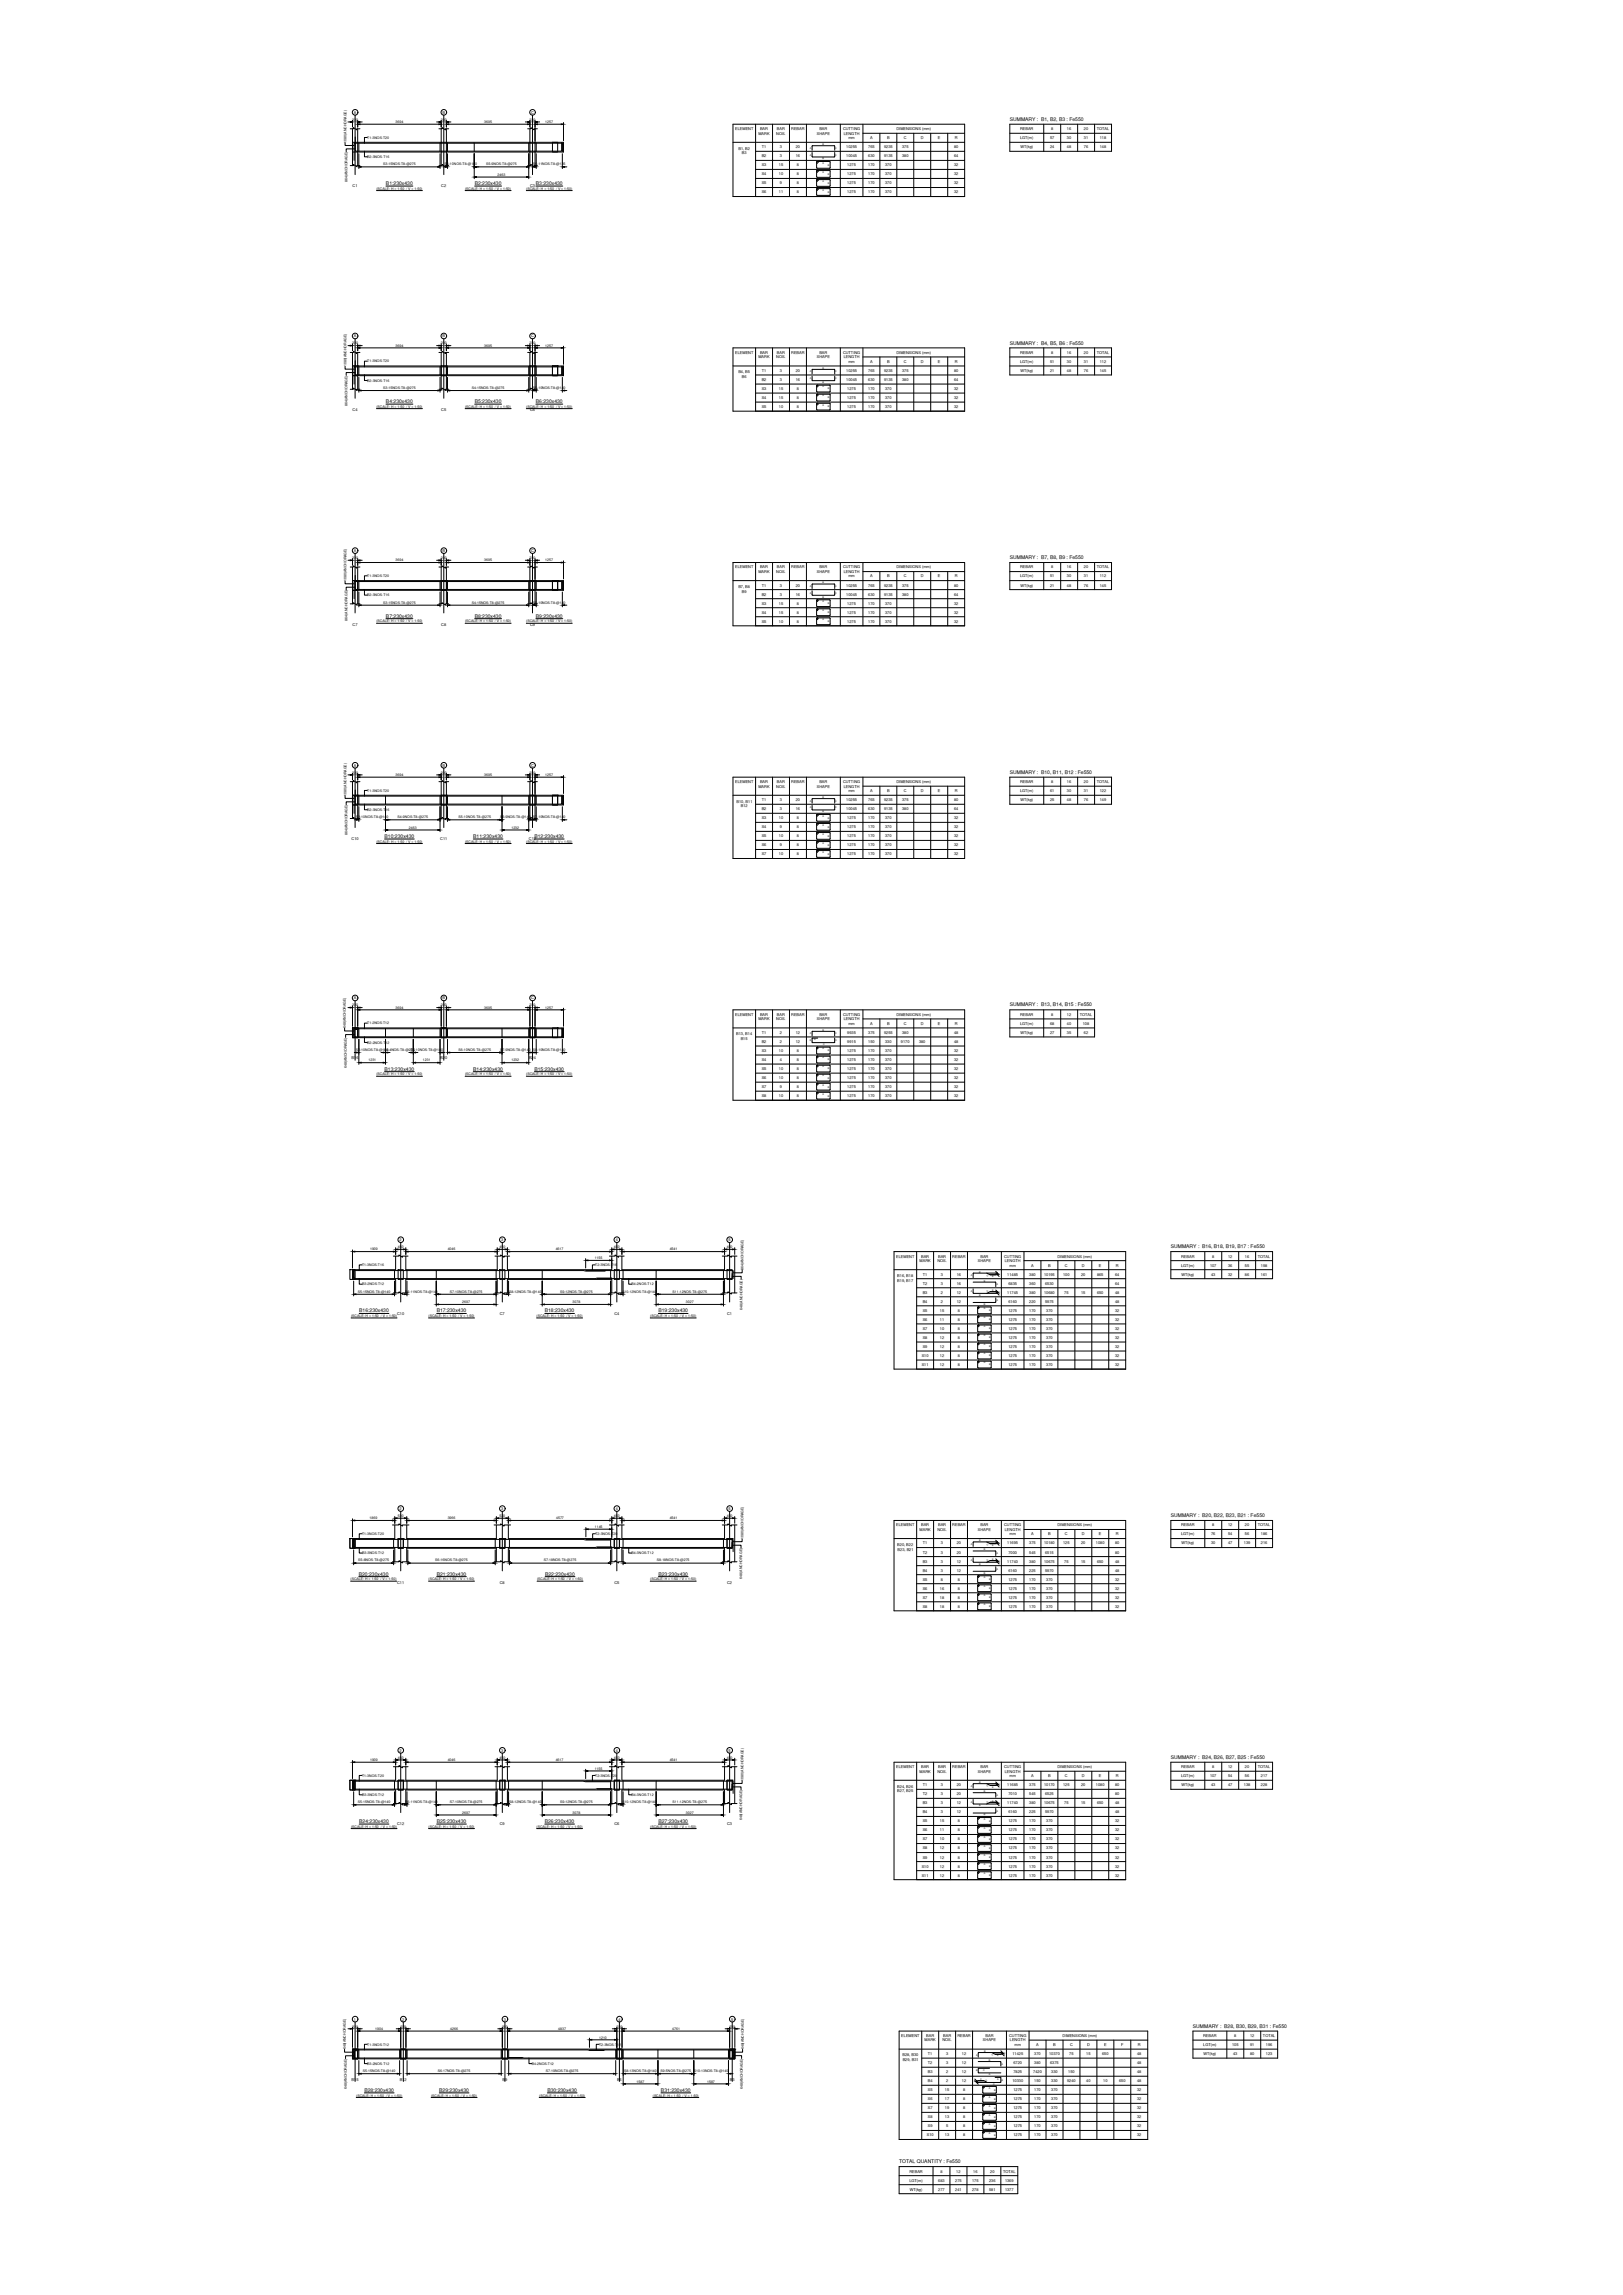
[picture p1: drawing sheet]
<svg xmlns="http://www.w3.org/2000/svg" width="297mm" height="420mm" viewBox="0 0 297 420" stroke-linecap="round" stroke-linejoin="round" font-family="sans-serif">
<defs><g id="words">
<g font-size=".9">
<text x="184.8" y="22.1">SUMMARY : B1, B2, B3 : Fe550</text>
<text x="70.6" y="33.9">B1:230x430</text>
<text x="86.9" y="33.9">B2:230x430</text>
<text x="98.1" y="33.9">B3:230x430</text>
<text x="184.8" y="63.1">SUMMARY : B4, B5, B6 : Fe550</text>
<text x="70.6" y="73.8">B4:230x430</text>
<text x="86.9" y="73.8">B5:230x430</text>
<text x="98.1" y="73.8">B6:230x430</text>
<text x="184.8" y="102.4">SUMMARY : B7, B8, B9 : Fe550</text>
<text x="70.6" y="113.1">B7:230x430</text>
<text x="86.9" y="113.1">B8:230x430</text>
<text x="98.1" y="113.1">B9:230x430</text>
<text x="184.8" y="141.7">SUMMARY : B10, B11, B12 : Fe550</text>
<text x="70.4" y="153.4">B10:230x430</text>
<text x="86.6" y="153.4">B11:230x430</text>
<text x="97.8" y="153.4">B12:230x430</text>
<text x="184.8" y="184.3">SUMMARY : B13, B14, B15 : Fe550</text>
<text x="70.4" y="196">B13:230x430</text>
<text x="86.6" y="196">B14:230x430</text>
<text x="97.8" y="196">B15:230x430</text>
<text x="214.3" y="228.5">SUMMARY : B16, B18, B19, B17 : Fe550</text>
<text x="65.7" y="240.3">B16:230x430</text>
<text x="79.9" y="240.3">B17:230x430</text>
<text x="99.7" y="240.3">B18:230x430</text>
<text x="120.5" y="240.3">B19:230x430</text>
<text x="214.3" y="277.7">SUMMARY : B20, B22, B23, B21 : Fe550</text>
<text x="65.7" y="288.4">B20:230x430</text>
<text x="79.9" y="288.4">B21:230x430</text>
<text x="99.8" y="288.4">B22:230x430</text>
<text x="120.5" y="288.4">B23:230x430</text>
<text x="214.3" y="322">SUMMARY : B24, B26, B27, B25 : Fe550</text>
<text x="65.7" y="333.7">B24:230x430</text>
<text x="79.9" y="333.7">B25:230x430</text>
<text x="99.7" y="333.7">B26:230x430</text>
<text x="120.5" y="333.7">B27:230x430</text>
<text x="218.3" y="371.2">SUMMARY : B28, B30, B29, B31 : Fe550</text>
<text x="66.7" y="383">B28:230x430</text>
<text x="80.4" y="383">B29:230x430</text>
<text x="100.2" y="383">B30:230x430</text>
<text x="121" y="383">B31:230x430</text>
<text x="164.6" y="396">TOTAL QUANTITY : Fe550</text>
</g>
<g font-size=".7">
<text x="64.8" y="20.8">A</text>
<text x="81" y="20.8">B</text>
<text x="97.2" y="20.8">C</text>
<text x="134.5" y="23.8">ELEMENT</text>
<text x="139.1" y="23.8">BAR</text>
<text x="142.2" y="23.8">BAR</text>
<text x="144.8" y="23.8">REBAR</text>
<text x="150" y="23.8">BAR</text>
<text x="154.3" y="23.8">CUTTING</text>
<text x="164.1" y="23.8">DIMENSIONS (mm)</text>
<text x="186.7" y="23.8">REBAR</text>
<text x="192.4" y="23.8">8</text>
<text x="195.3" y="23.8">16</text>
<text x="198.4" y="23.8">20</text>
<text x="200.7" y="23.8">TOTAL</text>
<text x="135.1" y="27.4">B1, B2</text>
<text x="135.8" y="28.3">B3</text>
<text x="138.8" y="24.7">MARK</text>
<text x="139.4" y="28.8">B2</text>
<text x="139.4" y="27.1">T1</text>
<text x="142.1" y="24.7">NOS.</text>
<text x="142.7" y="27.1">3</text>
<text x="142.7" y="28.8">3</text>
<text x="145.6" y="27.1">20</text>
<text x="145.6" y="28.8">16</text>
<text x="149.5" y="24.7">SHAPE</text>
<text x="154.4" y="24.7">LENGTH</text>
<text x="154.9" y="27.1">10255</text>
<text x="154.9" y="28.8">10045</text>
<text x="155.3" y="25.5">mm</text>
<text x="158.9" y="27.1">765</text>
<text x="158.9" y="28.8">630</text>
<text x="159.2" y="25.5">A</text>
<text x="161.8" y="27.1">9235</text>
<text x="161.8" y="28.8">9135</text>
<text x="162.3" y="25.5">B</text>
<text x="165.1" y="27.1">375</text>
<text x="165.1" y="28.8">380</text>
<text x="165.4" y="25.5">C</text>
<text x="168.5" y="25.5">D</text>
<text x="171.7" y="25.5">E</text>
<text x="174.6" y="27.1">80</text>
<text x="174.6" y="28.8">64</text>
<text x="174.7" y="25.5">R</text>
<text x="186.7" y="25.5">LGT(m)</text>
<text x="186.8" y="27.1">WT(kg)</text>
<text x="192.2" y="25.5">57</text>
<text x="192.2" y="27.1">24</text>
<text x="195.3" y="25.5">30</text>
<text x="195.3" y="27.1">48</text>
<text x="198.4" y="25.5">31</text>
<text x="198.4" y="27.1">76</text>
<text x="201.3" y="25.5">118</text>
<text x="201.3" y="27.1">148</text>
<text x="64.5" y="34.3">C1</text>
<text x="80.8" y="34.3">C2</text>
<text x="97" y="34.3">C3</text>
<text x="139.4" y="30.4">S3</text>
<text x="139.4" y="32.1">S4</text>
<text x="139.4" y="33.8">S5</text>
<text x="139.4" y="35.4">S6</text>
<text x="142.5" y="30.4">15</text>
<text x="142.5" y="32.1">10</text>
<text x="142.5" y="35.4">11</text>
<text x="142.7" y="33.8">9</text>
<text x="145.8" y="30.4">8</text>
<text x="145.8" y="32.1">8</text>
<text x="145.8" y="33.8">8</text>
<text x="145.8" y="35.4">8</text>
<text x="155.1" y="30.4">1275</text>
<text x="155.1" y="32.1">1275</text>
<text x="155.1" y="33.8">1275</text>
<text x="155.1" y="35.4">1275</text>
<text x="158.9" y="30.4">170</text>
<text x="158.9" y="32.1">170</text>
<text x="158.9" y="33.8">170</text>
<text x="158.9" y="35.4">170</text>
<text x="162" y="30.4">370</text>
<text x="162" y="32.1">370</text>
<text x="162" y="33.8">370</text>
<text x="162" y="35.4">370</text>
<text x="174.6" y="30.4">32</text>
<text x="174.6" y="32.1">32</text>
<text x="174.6" y="33.8">32</text>
<text x="174.6" y="35.4">32</text>
<text x="64.8" y="61.8">A</text>
<text x="81" y="61.8">B</text>
<text x="97.2" y="61.8">C</text>
<text x="134.5" y="64.8">ELEMENT</text>
<text x="138.8" y="65.6">MARK</text>
<text x="139.1" y="64.8">BAR</text>
<text x="142.1" y="65.6">NOS.</text>
<text x="142.2" y="64.8">BAR</text>
<text x="144.8" y="64.8">REBAR</text>
<text x="149.5" y="65.6">SHAPE</text>
<text x="150" y="64.8">BAR</text>
<text x="154.3" y="64.8">CUTTING</text>
<text x="154.4" y="65.6">LENGTH</text>
<text x="164.1" y="64.8">DIMENSIONS (mm)</text>
<text x="186.7" y="64.8">REBAR</text>
<text x="192.4" y="64.8">8</text>
<text x="195.3" y="64.8">16</text>
<text x="198.4" y="64.8">20</text>
<text x="200.7" y="64.8">TOTAL</text>
<text x="135.1" y="68.3">B4, B5</text>
<text x="135.8" y="69.2">B6</text>
<text x="139.4" y="69.7">B2</text>
<text x="139.4" y="71.4">S3</text>
<text x="139.4" y="68.1">T1</text>
<text x="142.5" y="71.4">15</text>
<text x="142.7" y="68.1">3</text>
<text x="142.7" y="69.7">3</text>
<text x="145.6" y="68.1">20</text>
<text x="145.6" y="69.7">16</text>
<text x="145.8" y="71.4">8</text>
<text x="154.9" y="68.1">10255</text>
<text x="154.9" y="69.7">10045</text>
<text x="155.1" y="71.4">1275</text>
<text x="155.3" y="66.4">mm</text>
<text x="158.9" y="68.1">765</text>
<text x="158.9" y="69.7">630</text>
<text x="158.9" y="71.4">170</text>
<text x="159.2" y="66.4">A</text>
<text x="161.8" y="68.1">9235</text>
<text x="161.8" y="69.7">9135</text>
<text x="162" y="71.4">370</text>
<text x="162.3" y="66.4">B</text>
<text x="165.1" y="68.1">375</text>
<text x="165.1" y="69.7">380</text>
<text x="165.4" y="66.4">C</text>
<text x="168.5" y="66.4">D</text>
<text x="171.7" y="66.4">E</text>
<text x="174.6" y="68.1">80</text>
<text x="174.6" y="69.7">64</text>
<text x="174.6" y="71.4">32</text>
<text x="174.7" y="66.4">R</text>
<text x="186.7" y="66.4">LGT(m)</text>
<text x="186.8" y="68.1">WT(kg)</text>
<text x="192.2" y="66.4">51</text>
<text x="192.2" y="68.1">21</text>
<text x="195.3" y="66.4">30</text>
<text x="195.3" y="68.1">48</text>
<text x="198.4" y="66.4">31</text>
<text x="198.4" y="68.1">76</text>
<text x="201.3" y="66.4">112</text>
<text x="201.3" y="68.1">145</text>
<text x="64.5" y="75.2">C4</text>
<text x="80.8" y="75.2">C5</text>
<text x="97" y="75.2">C6</text>
<text x="139.4" y="73.1">S4</text>
<text x="139.4" y="74.7">S5</text>
<text x="142.5" y="73.1">15</text>
<text x="142.5" y="74.7">10</text>
<text x="145.8" y="73.1">8</text>
<text x="145.8" y="74.7">8</text>
<text x="155.1" y="73.1">1275</text>
<text x="155.1" y="74.7">1275</text>
<text x="158.9" y="73.1">170</text>
<text x="158.9" y="74.7">170</text>
<text x="162" y="73.1">370</text>
<text x="162" y="74.7">370</text>
<text x="174.6" y="73.1">32</text>
<text x="174.6" y="74.7">32</text>
<text x="64.8" y="101.1">A</text>
<text x="81" y="101.1">B</text>
<text x="97.2" y="101.1">C</text>
<text x="134.5" y="104.1">ELEMENT</text>
<text x="135.1" y="107.6">B7, B8</text>
<text x="138.8" y="104.9">MARK</text>
<text x="139.1" y="104.1">BAR</text>
<text x="139.4" y="107.4">T1</text>
<text x="142.1" y="104.9">NOS.</text>
<text x="142.2" y="104.1">BAR</text>
<text x="142.7" y="107.4">3</text>
<text x="144.8" y="104.1">REBAR</text>
<text x="145.6" y="107.4">20</text>
<text x="149.5" y="104.9">SHAPE</text>
<text x="150" y="104.1">BAR</text>
<text x="154.3" y="104.1">CUTTING</text>
<text x="154.4" y="104.9">LENGTH</text>
<text x="154.9" y="107.4">10255</text>
<text x="155.3" y="105.7">mm</text>
<text x="158.9" y="107.4">765</text>
<text x="159.2" y="105.7">A</text>
<text x="161.8" y="107.4">9235</text>
<text x="162.3" y="105.7">B</text>
<text x="164.1" y="104.1">DIMENSIONS (mm)</text>
<text x="165.1" y="107.4">375</text>
<text x="165.4" y="105.7">C</text>
<text x="168.5" y="105.7">D</text>
<text x="171.7" y="105.7">E</text>
<text x="174.6" y="107.4">80</text>
<text x="174.7" y="105.7">R</text>
<text x="186.7" y="104.1">REBAR</text>
<text x="186.7" y="105.7">LGT(m)</text>
<text x="186.8" y="107.4">WT(kg)</text>
<text x="192.2" y="105.7">51</text>
<text x="192.2" y="107.4">21</text>
<text x="192.4" y="104.1">8</text>
<text x="195.3" y="104.1">16</text>
<text x="195.3" y="105.7">30</text>
<text x="195.3" y="107.4">48</text>
<text x="198.4" y="104.1">20</text>
<text x="198.4" y="105.7">31</text>
<text x="198.4" y="107.4">76</text>
<text x="200.7" y="104.1">TOTAL</text>
<text x="201.3" y="105.7">112</text>
<text x="201.3" y="107.4">145</text>
<text x="135.8" y="108.5">B9</text>
<text x="139.4" y="109">B2</text>
<text x="139.4" y="110.7">S3</text>
<text x="139.4" y="112.3">S4</text>
<text x="142.5" y="110.7">15</text>
<text x="142.5" y="112.3">15</text>
<text x="142.7" y="109">3</text>
<text x="145.6" y="109">16</text>
<text x="145.8" y="110.7">8</text>
<text x="145.8" y="112.3">8</text>
<text x="154.9" y="109">10045</text>
<text x="155.1" y="110.7">1275</text>
<text x="155.1" y="112.3">1275</text>
<text x="158.9" y="109">630</text>
<text x="158.9" y="110.7">170</text>
<text x="158.9" y="112.3">170</text>
<text x="161.8" y="109">9135</text>
<text x="162" y="110.7">370</text>
<text x="162" y="112.3">370</text>
<text x="165.1" y="109">380</text>
<text x="174.6" y="109">64</text>
<text x="174.6" y="110.7">32</text>
<text x="174.6" y="112.3">32</text>
<text x="64.5" y="114.5">C7</text>
<text x="80.8" y="114.5">C8</text>
<text x="97" y="114.5">C9</text>
<text x="139.4" y="114">S5</text>
<text x="142.5" y="114">10</text>
<text x="145.8" y="114">8</text>
<text x="155.1" y="114">1275</text>
<text x="158.9" y="114">170</text>
<text x="162" y="114">370</text>
<text x="174.6" y="114">32</text>
<text x="64.8" y="140.4">A</text>
<text x="81" y="140.4">B</text>
<text x="97.2" y="140.4">C</text>
<text x="134.5" y="143.4">ELEMENT</text>
<text x="139.1" y="143.4">BAR</text>
<text x="142.2" y="143.4">BAR</text>
<text x="144.8" y="143.4">REBAR</text>
<text x="150" y="143.4">BAR</text>
<text x="154.3" y="143.4">CUTTING</text>
<text x="164.1" y="143.4">DIMENSIONS (mm)</text>
<text x="186.7" y="143.4">REBAR</text>
<text x="192.4" y="143.4">8</text>
<text x="195.3" y="143.4">16</text>
<text x="198.4" y="143.4">20</text>
<text x="200.7" y="143.4">TOTAL</text>
<text x="134.8" y="146.9">B10, B11</text>
<text x="135.6" y="147.8">B12</text>
<text x="138.8" y="144.2">MARK</text>
<text x="139.4" y="148.3">B2</text>
<text x="139.4" y="150">S3</text>
<text x="139.4" y="146.7">T1</text>
<text x="142.1" y="144.2">NOS.</text>
<text x="142.5" y="150">10</text>
<text x="142.7" y="146.7">3</text>
<text x="142.7" y="148.3">3</text>
<text x="145.6" y="146.7">20</text>
<text x="145.6" y="148.3">16</text>
<text x="145.8" y="150">8</text>
<text x="149.5" y="144.2">SHAPE</text>
<text x="154.4" y="144.2">LENGTH</text>
<text x="154.9" y="146.7">10255</text>
<text x="154.9" y="148.3">10045</text>
<text x="155.1" y="150">1275</text>
<text x="155.3" y="145">mm</text>
<text x="158.9" y="146.7">765</text>
<text x="158.9" y="148.3">630</text>
<text x="158.9" y="150">170</text>
<text x="159.2" y="145">A</text>
<text x="161.8" y="146.7">9235</text>
<text x="161.8" y="148.3">9135</text>
<text x="162" y="150">370</text>
<text x="162.3" y="145">B</text>
<text x="165.1" y="146.7">375</text>
<text x="165.1" y="148.3">380</text>
<text x="165.4" y="145">C</text>
<text x="168.5" y="145">D</text>
<text x="171.7" y="145">E</text>
<text x="174.6" y="146.7">80</text>
<text x="174.6" y="148.3">64</text>
<text x="174.6" y="150">32</text>
<text x="174.7" y="145">R</text>
<text x="186.7" y="145">LGT(m)</text>
<text x="186.8" y="146.7">WT(kg)</text>
<text x="192.2" y="145">61</text>
<text x="192.2" y="146.7">25</text>
<text x="195.3" y="145">30</text>
<text x="195.3" y="146.7">48</text>
<text x="198.4" y="145">31</text>
<text x="198.4" y="146.7">76</text>
<text x="201.3" y="145">122</text>
<text x="201.3" y="146.7">149</text>
<text x="64.3" y="153.8">C10</text>
<text x="80.6" y="153.8">C11</text>
<text x="96.8" y="153.8">C12</text>
<text x="139.4" y="151.6">S4</text>
<text x="139.4" y="153.3">S5</text>
<text x="139.4" y="154.9">S6</text>
<text x="142.5" y="153.3">10</text>
<text x="142.7" y="151.6">9</text>
<text x="142.7" y="154.9">9</text>
<text x="145.8" y="151.6">8</text>
<text x="145.8" y="153.3">8</text>
<text x="145.8" y="154.9">8</text>
<text x="155.1" y="151.6">1275</text>
<text x="155.1" y="153.3">1275</text>
<text x="155.1" y="154.9">1275</text>
<text x="158.9" y="151.6">170</text>
<text x="158.9" y="153.3">170</text>
<text x="158.9" y="154.9">170</text>
<text x="162" y="151.6">370</text>
<text x="162" y="153.3">370</text>
<text x="162" y="154.9">370</text>
<text x="174.6" y="151.6">32</text>
<text x="174.6" y="153.3">32</text>
<text x="174.6" y="154.9">32</text>
<text x="139.4" y="156.6">S7</text>
<text x="142.5" y="156.6">10</text>
<text x="145.8" y="156.6">8</text>
<text x="155.1" y="156.6">1275</text>
<text x="158.9" y="156.6">170</text>
<text x="162" y="156.6">370</text>
<text x="174.6" y="156.6">32</text>
<text x="64.8" y="183">A</text>
<text x="81" y="183">B</text>
<text x="97.2" y="183">C</text>
<text x="134.5" y="186">ELEMENT</text>
<text x="139.1" y="186">BAR</text>
<text x="142.2" y="186">BAR</text>
<text x="144.8" y="186">REBAR</text>
<text x="150" y="186">BAR</text>
<text x="154.3" y="186">CUTTING</text>
<text x="164.1" y="186">DIMENSIONS (mm)</text>
<text x="186.7" y="186">REBAR</text>
<text x="192.4" y="186">8</text>
<text x="195.3" y="186">12</text>
<text x="197.6" y="186">TOTAL</text>
<text x="134.7" y="189.5">B13, B14</text>
<text x="135.6" y="190.4">B15</text>
<text x="138.8" y="186.8">MARK</text>
<text x="139.4" y="190.9">B2</text>
<text x="139.4" y="189.3">T1</text>
<text x="142.1" y="186.8">NOS.</text>
<text x="142.7" y="189.3">2</text>
<text x="142.7" y="190.9">2</text>
<text x="145.6" y="189.3">12</text>
<text x="145.6" y="190.9">12</text>
<text x="149.5" y="186.8">SHAPE</text>
<text x="154.4" y="186.8">LENGTH</text>
<text x="155.1" y="189.3">9935</text>
<text x="155.1" y="190.9">9915</text>
<text x="155.3" y="187.6">mm</text>
<text x="158.9" y="189.3">375</text>
<text x="158.9" y="190.9">150</text>
<text x="159.2" y="187.6">A</text>
<text x="161.8" y="189.3">9255</text>
<text x="162" y="190.9">330</text>
<text x="162.3" y="187.6">B</text>
<text x="164.9" y="190.9">9170</text>
<text x="165.1" y="189.3">380</text>
<text x="165.4" y="187.6">C</text>
<text x="168.2" y="190.9">380</text>
<text x="168.5" y="187.6">D</text>
<text x="171.7" y="187.6">E</text>
<text x="174.6" y="189.3">48</text>
<text x="174.6" y="190.9">48</text>
<text x="174.7" y="187.6">R</text>
<text x="186.7" y="187.6">LGT(m)</text>
<text x="186.8" y="189.3">WT(kg)</text>
<text x="192.2" y="187.6">68</text>
<text x="192.2" y="189.3">27</text>
<text x="195.3" y="187.6">40</text>
<text x="195.3" y="189.3">35</text>
<text x="198.2" y="187.6">108</text>
<text x="198.4" y="189.3">62</text>
<text x="64.4" y="193.9">B16</text>
<text x="80.6" y="193.9">B20</text>
<text x="96.8" y="193.9">B24</text>
<text x="139.4" y="192.6">S3</text>
<text x="139.4" y="194.2">S4</text>
<text x="139.4" y="195.9">S5</text>
<text x="139.4" y="197.5">S6</text>
<text x="142.5" y="192.6">10</text>
<text x="142.5" y="195.9">10</text>
<text x="142.5" y="197.5">10</text>
<text x="142.7" y="194.2">4</text>
<text x="145.8" y="192.6">8</text>
<text x="145.8" y="194.2">8</text>
<text x="145.8" y="195.9">8</text>
<text x="145.8" y="197.5">8</text>
<text x="155.1" y="192.6">1275</text>
<text x="155.1" y="194.2">1275</text>
<text x="155.1" y="195.9">1275</text>
<text x="155.1" y="197.5">1275</text>
<text x="158.9" y="192.6">170</text>
<text x="158.9" y="194.2">170</text>
<text x="158.9" y="195.9">170</text>
<text x="158.9" y="197.5">170</text>
<text x="162" y="192.6">370</text>
<text x="162" y="194.2">370</text>
<text x="162" y="195.9">370</text>
<text x="162" y="197.5">370</text>
<text x="174.6" y="192.6">32</text>
<text x="174.6" y="194.2">32</text>
<text x="174.6" y="195.9">32</text>
<text x="174.6" y="197.5">32</text>
<text x="139.4" y="199.2">S7</text>
<text x="139.4" y="200.9">S8</text>
<text x="142.5" y="200.9">10</text>
<text x="142.7" y="199.2">9</text>
<text x="145.8" y="199.2">8</text>
<text x="145.8" y="200.9">8</text>
<text x="155.1" y="199.2">1275</text>
<text x="155.1" y="200.9">1275</text>
<text x="158.9" y="199.2">170</text>
<text x="158.9" y="200.9">170</text>
<text x="162" y="199.2">370</text>
<text x="162" y="200.9">370</text>
<text x="174.6" y="199.2">32</text>
<text x="174.6" y="200.9">32</text>
<text x="73.1" y="227.2">2</text>
<text x="91.7" y="227.2">3</text>
<text x="112.7" y="227.2">4</text>
<text x="133.3" y="227.2">5</text>
<text x="164" y="230.2">ELEMENT</text>
<text x="164.2" y="233.8">B16, B18</text>
<text x="168.3" y="231.1">MARK</text>
<text x="168.6" y="230.2">BAR</text>
<text x="168.9" y="233.5">T1</text>
<text x="171.6" y="231.1">NOS.</text>
<text x="171.7" y="230.2">BAR</text>
<text x="172.2" y="233.5">3</text>
<text x="174.3" y="230.2">REBAR</text>
<text x="175.1" y="233.5">16</text>
<text x="179" y="231.1">SHAPE</text>
<text x="179.4" y="230.2">BAR</text>
<text x="183.8" y="230.2">CUTTING</text>
<text x="183.9" y="231.1">LENGTH</text>
<text x="184.4" y="233.5">11485</text>
<text x="184.7" y="231.9">mm</text>
<text x="188.4" y="233.5">380</text>
<text x="188.7" y="231.9">A</text>
<text x="191.1" y="233.5">10195</text>
<text x="191.8" y="231.9">B</text>
<text x="193.5" y="230.2">DIMENSIONS (mm)</text>
<text x="194.6" y="233.5">100</text>
<text x="194.9" y="231.9">C</text>
<text x="197.9" y="233.5">20</text>
<text x="198" y="231.9">D</text>
<text x="200.8" y="233.5">865</text>
<text x="201.1" y="231.9">E</text>
<text x="204.1" y="233.5">64</text>
<text x="204.2" y="231.9">R</text>
<text x="216.2" y="230.2">REBAR</text>
<text x="216.2" y="231.9">LGT(m)</text>
<text x="216.2" y="233.5">WT(kg)</text>
<text x="221.5" y="231.9">107</text>
<text x="221.7" y="233.5">43</text>
<text x="221.9" y="230.2">8</text>
<text x="224.8" y="230.2">12</text>
<text x="224.8" y="231.9">36</text>
<text x="224.8" y="233.5">32</text>
<text x="227.9" y="230.2">16</text>
<text x="227.9" y="231.9">55</text>
<text x="227.9" y="233.5">86</text>
<text x="230.2" y="230.2">TOTAL</text>
<text x="230.8" y="231.9">198</text>
<text x="230.8" y="233.5">161</text>
<text x="164.2" y="234.7">B19, B17</text>
<text x="168.9" y="236.8">B3</text>
<text x="168.9" y="238.5">B4</text>
<text x="168.9" y="235.2">T2</text>
<text x="172.2" y="235.2">3</text>
<text x="172.2" y="236.8">2</text>
<text x="172.2" y="238.5">2</text>
<text x="175.1" y="235.2">16</text>
<text x="175.1" y="236.8">12</text>
<text x="175.1" y="238.5">12</text>
<text x="184.4" y="236.8">11745</text>
<text x="184.5" y="235.2">6835</text>
<text x="184.5" y="238.5">6160</text>
<text x="188.4" y="235.2">360</text>
<text x="188.4" y="236.8">380</text>
<text x="188.4" y="238.5">220</text>
<text x="191.1" y="236.8">10680</text>
<text x="191.3" y="235.2">6530</text>
<text x="191.3" y="238.5">5975</text>
<text x="194.8" y="236.8">75</text>
<text x="197.9" y="236.8">15</text>
<text x="200.8" y="236.8">650</text>
<text x="204.1" y="235.2">64</text>
<text x="204.1" y="236.8">48</text>
<text x="204.1" y="238.5">48</text>
<text x="72.7" y="240.7">C10</text>
<text x="91.5" y="240.7">C7</text>
<text x="112.4" y="240.7">C4</text>
<text x="133.1" y="240.7">C1</text>
<text x="168.9" y="240.2">S5</text>
<text x="168.9" y="241.8">S6</text>
<text x="168.9" y="243.5">S7</text>
<text x="168.9" y="245.1">S8</text>
<text x="172" y="240.2">15</text>
<text x="172" y="241.8">11</text>
<text x="172" y="243.5">10</text>
<text x="172" y="245.1">12</text>
<text x="175.3" y="240.2">8</text>
<text x="175.3" y="241.8">8</text>
<text x="175.3" y="243.5">8</text>
<text x="175.3" y="245.1">8</text>
<text x="184.5" y="240.2">1275</text>
<text x="184.5" y="241.8">1275</text>
<text x="184.5" y="243.5">1275</text>
<text x="184.5" y="245.1">1275</text>
<text x="188.4" y="240.2">170</text>
<text x="188.4" y="241.8">170</text>
<text x="188.4" y="243.5">170</text>
<text x="188.4" y="245.1">170</text>
<text x="191.5" y="240.2">370</text>
<text x="191.5" y="241.8">370</text>
<text x="191.5" y="243.5">370</text>
<text x="191.5" y="245.1">370</text>
<text x="204.1" y="240.2">32</text>
<text x="204.1" y="241.8">32</text>
<text x="204.1" y="243.5">32</text>
<text x="204.1" y="245.1">32</text>
<text x="168.7" y="248.4">S10</text>
<text x="168.7" y="250.1">S11</text>
<text x="168.9" y="246.8">S9</text>
<text x="172" y="246.8">12</text>
<text x="172" y="248.4">12</text>
<text x="172" y="250.1">12</text>
<text x="175.3" y="246.8">8</text>
<text x="175.3" y="248.4">8</text>
<text x="175.3" y="250.1">8</text>
<text x="184.5" y="246.8">1275</text>
<text x="184.5" y="248.4">1275</text>
<text x="184.5" y="250.1">1275</text>
<text x="188.4" y="246.8">170</text>
<text x="188.4" y="248.4">170</text>
<text x="188.4" y="250.1">170</text>
<text x="191.5" y="246.8">370</text>
<text x="191.5" y="248.4">370</text>
<text x="191.5" y="250.1">370</text>
<text x="204.1" y="246.8">32</text>
<text x="204.1" y="248.4">32</text>
<text x="204.1" y="250.1">32</text>
<text x="73.1" y="276.4">2</text>
<text x="91.7" y="276.4">3</text>
<text x="112.7" y="276.4">4</text>
<text x="133.3" y="276.4">5</text>
<text x="164" y="279.4">ELEMENT</text>
<text x="168.3" y="280.3">MARK</text>
<text x="168.6" y="279.4">BAR</text>
<text x="171.6" y="280.3">NOS.</text>
<text x="171.7" y="279.4">BAR</text>
<text x="174.3" y="279.4">REBAR</text>
<text x="179" y="280.3">SHAPE</text>
<text x="179.4" y="279.4">BAR</text>
<text x="183.8" y="279.4">CUTTING</text>
<text x="183.9" y="280.3">LENGTH</text>
<text x="184.7" y="281.1">mm</text>
<text x="188.7" y="281.1">A</text>
<text x="191.8" y="281.1">B</text>
<text x="193.5" y="279.4">DIMENSIONS (mm)</text>
<text x="194.9" y="281.1">C</text>
<text x="198" y="281.1">D</text>
<text x="201.1" y="281.1">E</text>
<text x="204.2" y="281.1">R</text>
<text x="216.2" y="279.4">REBAR</text>
<text x="216.2" y="281.1">LGT(m)</text>
<text x="221.7" y="281.1">76</text>
<text x="221.9" y="279.4">8</text>
<text x="224.8" y="279.4">12</text>
<text x="224.8" y="281.1">54</text>
<text x="227.9" y="279.4">20</text>
<text x="227.9" y="281.1">56</text>
<text x="230.2" y="279.4">TOTAL</text>
<text x="230.8" y="281.1">186</text>
<text x="164.2" y="283">B20, B22</text>
<text x="164.3" y="283.9">B23, B21</text>
<text x="168.9" y="286.1">B3</text>
<text x="168.9" y="287.7">B4</text>
<text x="168.9" y="282.8">T1</text>
<text x="168.9" y="284.4">T2</text>
<text x="172.2" y="282.8">3</text>
<text x="172.2" y="284.4">3</text>
<text x="172.2" y="286.1">3</text>
<text x="172.2" y="287.7">3</text>
<text x="175.1" y="282.8">20</text>
<text x="175.1" y="284.4">20</text>
<text x="175.1" y="286.1">12</text>
<text x="175.1" y="287.7">12</text>
<text x="184.4" y="282.8">11695</text>
<text x="184.4" y="286.1">11740</text>
<text x="184.5" y="284.4">7000</text>
<text x="184.5" y="287.7">6160</text>
<text x="188.4" y="282.8">375</text>
<text x="188.4" y="284.4">545</text>
<text x="188.4" y="286.1">380</text>
<text x="188.4" y="287.7">225</text>
<text x="191.1" y="282.8">10180</text>
<text x="191.1" y="286.1">10675</text>
<text x="191.3" y="284.4">6515</text>
<text x="191.3" y="287.7">5970</text>
<text x="194.6" y="282.8">125</text>
<text x="194.8" y="286.1">75</text>
<text x="197.9" y="282.8">20</text>
<text x="197.9" y="286.1">15</text>
<text x="200.6" y="282.8">1080</text>
<text x="200.8" y="286.1">650</text>
<text x="204.1" y="282.8">80</text>
<text x="204.1" y="284.4">80</text>
<text x="204.1" y="286.1">48</text>
<text x="204.1" y="287.7">48</text>
<text x="216.2" y="282.8">WT(kg)</text>
<text x="221.7" y="282.8">30</text>
<text x="224.8" y="282.8">47</text>
<text x="227.7" y="282.8">139</text>
<text x="230.8" y="282.8">216</text>
<text x="72.7" y="289.9">C11</text>
<text x="91.5" y="289.9">C8</text>
<text x="112.4" y="289.9">C5</text>
<text x="133.1" y="289.9">C2</text>
<text x="168.9" y="289.4">S5</text>
<text x="168.9" y="291">S6</text>
<text x="168.9" y="292.7">S7</text>
<text x="172" y="291">16</text>
<text x="172" y="292.7">18</text>
<text x="172.2" y="289.4">8</text>
<text x="175.3" y="289.4">8</text>
<text x="175.3" y="291">8</text>
<text x="175.3" y="292.7">8</text>
<text x="184.5" y="289.4">1275</text>
<text x="184.5" y="291">1275</text>
<text x="184.5" y="292.7">1275</text>
<text x="188.4" y="289.4">170</text>
<text x="188.4" y="291">170</text>
<text x="188.4" y="292.7">170</text>
<text x="191.5" y="289.4">370</text>
<text x="191.5" y="291">370</text>
<text x="191.5" y="292.7">370</text>
<text x="204.1" y="289.4">32</text>
<text x="204.1" y="291">32</text>
<text x="204.1" y="292.7">32</text>
<text x="168.9" y="294.3">S8</text>
<text x="172" y="294.3">18</text>
<text x="175.3" y="294.3">8</text>
<text x="184.5" y="294.3">1275</text>
<text x="188.4" y="294.3">170</text>
<text x="191.5" y="294.3">370</text>
<text x="204.1" y="294.3">32</text>
<text x="73.1" y="320.7">2</text>
<text x="91.7" y="320.7">3</text>
<text x="112.7" y="320.7">4</text>
<text x="133.3" y="320.7">5</text>
<text x="164" y="323.7">ELEMENT</text>
<text x="168.6" y="323.7">BAR</text>
<text x="171.7" y="323.7">BAR</text>
<text x="174.3" y="323.7">REBAR</text>
<text x="179.4" y="323.7">BAR</text>
<text x="183.8" y="323.7">CUTTING</text>
<text x="193.5" y="323.7">DIMENSIONS (mm)</text>
<text x="216.2" y="323.7">REBAR</text>
<text x="221.9" y="323.7">8</text>
<text x="224.8" y="323.7">12</text>
<text x="227.9" y="323.7">20</text>
<text x="230.2" y="323.7">TOTAL</text>
<text x="164.2" y="327.3">B24, B26</text>
<text x="164.2" y="328.1">B27, B25</text>
<text x="168.3" y="324.5">MARK</text>
<text x="168.9" y="327">T1</text>
<text x="168.9" y="328.7">T2</text>
<text x="171.6" y="324.5">NOS.</text>
<text x="172.2" y="327">3</text>
<text x="172.2" y="328.7">3</text>
<text x="175.1" y="327">20</text>
<text x="175.1" y="328.7">20</text>
<text x="179" y="324.5">SHAPE</text>
<text x="183.9" y="324.5">LENGTH</text>
<text x="184.4" y="327">11685</text>
<text x="184.5" y="328.7">7010</text>
<text x="184.7" y="325.4">mm</text>
<text x="188.4" y="327">375</text>
<text x="188.4" y="328.7">545</text>
<text x="188.7" y="325.4">A</text>
<text x="191.1" y="327">10170</text>
<text x="191.3" y="328.7">6525</text>
<text x="191.8" y="325.4">B</text>
<text x="194.6" y="327">125</text>
<text x="194.9" y="325.4">C</text>
<text x="197.9" y="327">20</text>
<text x="198" y="325.4">D</text>
<text x="200.6" y="327">1080</text>
<text x="201.1" y="325.4">E</text>
<text x="204.1" y="327">80</text>
<text x="204.1" y="328.7">80</text>
<text x="204.2" y="325.4">R</text>
<text x="216.2" y="325.4">LGT(m)</text>
<text x="216.2" y="327">WT(kg)</text>
<text x="221.5" y="325.4">107</text>
<text x="221.7" y="327">43</text>
<text x="224.8" y="325.4">54</text>
<text x="224.8" y="327">47</text>
<text x="227.7" y="327">138</text>
<text x="227.9" y="325.4">56</text>
<text x="230.8" y="325.4">217</text>
<text x="230.8" y="327">228</text>
<text x="72.7" y="334.2">C12</text>
<text x="91.5" y="334.2">C9</text>
<text x="112.4" y="334.2">C6</text>
<text x="133.1" y="334.2">C3</text>
<text x="168.9" y="330.3">B3</text>
<text x="168.9" y="332">B4</text>
<text x="168.9" y="333.6">S5</text>
<text x="168.9" y="335.3">S6</text>
<text x="172" y="333.6">15</text>
<text x="172" y="335.3">11</text>
<text x="172.2" y="330.3">3</text>
<text x="172.2" y="332">3</text>
<text x="175.1" y="330.3">12</text>
<text x="175.1" y="332">12</text>
<text x="175.3" y="333.6">8</text>
<text x="175.3" y="335.3">8</text>
<text x="184.4" y="330.3">11740</text>
<text x="184.5" y="332">6160</text>
<text x="184.5" y="333.6">1275</text>
<text x="184.5" y="335.3">1275</text>
<text x="188.4" y="330.3">380</text>
<text x="188.4" y="332">225</text>
<text x="188.4" y="333.6">170</text>
<text x="188.4" y="335.3">170</text>
<text x="191.1" y="330.3">10675</text>
<text x="191.3" y="332">5970</text>
<text x="191.5" y="333.6">370</text>
<text x="191.5" y="335.3">370</text>
<text x="194.8" y="330.3">75</text>
<text x="197.9" y="330.3">15</text>
<text x="200.8" y="330.3">650</text>
<text x="204.1" y="330.3">48</text>
<text x="204.1" y="332">48</text>
<text x="204.1" y="333.6">32</text>
<text x="204.1" y="335.3">32</text>
<text x="168.7" y="341.9">S10</text>
<text x="168.9" y="336.9">S7</text>
<text x="168.9" y="338.6">S8</text>
<text x="168.9" y="340.3">S9</text>
<text x="172" y="336.9">10</text>
<text x="172" y="338.6">12</text>
<text x="172" y="340.3">12</text>
<text x="172" y="341.9">12</text>
<text x="175.3" y="336.9">8</text>
<text x="175.3" y="338.6">8</text>
<text x="175.3" y="340.3">8</text>
<text x="175.3" y="341.9">8</text>
<text x="184.5" y="336.9">1275</text>
<text x="184.5" y="338.6">1275</text>
<text x="184.5" y="340.3">1275</text>
<text x="184.5" y="341.9">1275</text>
<text x="188.4" y="336.9">170</text>
<text x="188.4" y="338.6">170</text>
<text x="188.4" y="340.3">170</text>
<text x="188.4" y="341.9">170</text>
<text x="191.5" y="336.9">370</text>
<text x="191.5" y="338.6">370</text>
<text x="191.5" y="340.3">370</text>
<text x="191.5" y="341.9">370</text>
<text x="204.1" y="336.9">32</text>
<text x="204.1" y="338.6">32</text>
<text x="204.1" y="340.3">32</text>
<text x="204.1" y="341.9">32</text>
<text x="168.7" y="343.6">S11</text>
<text x="172" y="343.6">12</text>
<text x="175.3" y="343.6">8</text>
<text x="184.5" y="343.6">1275</text>
<text x="188.4" y="343.6">170</text>
<text x="191.5" y="343.6">370</text>
<text x="204.1" y="343.6">32</text>
<text x="64.8" y="369.9">1</text>
<text x="73.6" y="369.9">2</text>
<text x="92.2" y="369.9">3</text>
<text x="113.2" y="369.9">4</text>
<text x="133.8" y="369.9">5</text>
<text x="164.9" y="372.9">ELEMENT</text>
<text x="165.2" y="376.5">B28, B30</text>
<text x="165.2" y="377.4">B29, B31</text>
<text x="169.2" y="373.7">MARK</text>
<text x="169.5" y="372.9">BAR</text>
<text x="169.8" y="376.2">T1</text>
<text x="169.8" y="377.9">T2</text>
<text x="172.5" y="373.7">NOS.</text>
<text x="172.6" y="372.9">BAR</text>
<text x="173.2" y="376.2">3</text>
<text x="173.2" y="377.9">3</text>
<text x="175.2" y="372.9">REBAR</text>
<text x="176.1" y="376.2">12</text>
<text x="176.1" y="377.9">12</text>
<text x="179.9" y="373.7">SHAPE</text>
<text x="180.4" y="372.9">BAR</text>
<text x="184.7" y="372.9">CUTTING</text>
<text x="184.8" y="373.7">LENGTH</text>
<text x="185.3" y="376.2">11425</text>
<text x="185.5" y="377.9">6720</text>
<text x="185.7" y="374.6">mm</text>
<text x="189.3" y="376.2">370</text>
<text x="189.3" y="377.9">380</text>
<text x="189.7" y="374.6">A</text>
<text x="192" y="376.2">10370</text>
<text x="192.2" y="377.9">6375</text>
<text x="192.8" y="374.6">B</text>
<text x="194.5" y="372.9">DIMENSIONS (mm)</text>
<text x="195.7" y="376.2">75</text>
<text x="195.8" y="374.6">C</text>
<text x="198.8" y="376.2">15</text>
<text x="198.9" y="374.6">D</text>
<text x="201.7" y="376.2">650</text>
<text x="202.1" y="374.6">E</text>
<text x="205.2" y="374.6">F</text>
<text x="208.1" y="376.2">48</text>
<text x="208.1" y="377.9">48</text>
<text x="208.2" y="374.6">R</text>
<text x="220.2" y="372.9">REBAR</text>
<text x="220.2" y="374.6">LGT(m)</text>
<text x="220.3" y="376.2">WT(kg)</text>
<text x="225.5" y="374.6">105</text>
<text x="225.7" y="376.2">43</text>
<text x="225.9" y="372.9">8</text>
<text x="228.8" y="372.9">12</text>
<text x="228.8" y="374.6">91</text>
<text x="228.8" y="376.2">80</text>
<text x="231.1" y="372.9">TOTAL</text>
<text x="231.7" y="374.6">196</text>
<text x="231.7" y="376.2">123</text>
<text x="64.4" y="380.9">B15</text>
<text x="73.2" y="380.9">B12</text>
<text x="92" y="380.9">B9</text>
<text x="112.9" y="380.9">B6</text>
<text x="133.6" y="380.9">B3</text>
<text x="169.8" y="379.5">B3</text>
<text x="169.8" y="381.2">B4</text>
<text x="169.8" y="382.8">S5</text>
<text x="172.9" y="382.8">15</text>
<text x="173.2" y="379.5">2</text>
<text x="173.2" y="381.2">2</text>
<text x="176.1" y="379.5">12</text>
<text x="176.1" y="381.2">12</text>
<text x="176.3" y="382.8">8</text>
<text x="185.3" y="381.2">10330</text>
<text x="185.5" y="379.5">7825</text>
<text x="185.5" y="382.8">1275</text>
<text x="189.1" y="379.5">7420</text>
<text x="189.3" y="381.2">150</text>
<text x="189.3" y="382.8">170</text>
<text x="192.4" y="379.5">330</text>
<text x="192.4" y="381.2">330</text>
<text x="192.4" y="382.8">370</text>
<text x="195.3" y="381.2">9240</text>
<text x="195.5" y="379.5">150</text>
<text x="198.8" y="381.2">40</text>
<text x="201.9" y="381.2">10</text>
<text x="204.8" y="381.2">650</text>
<text x="208.1" y="379.5">48</text>
<text x="208.1" y="381.2">48</text>
<text x="208.1" y="382.8">32</text>
<text x="169.8" y="384.5">S6</text>
<text x="169.8" y="386.2">S7</text>
<text x="169.8" y="387.8">S8</text>
<text x="169.8" y="389.5">S9</text>
<text x="172.9" y="384.5">17</text>
<text x="172.9" y="386.2">19</text>
<text x="172.9" y="387.8">13</text>
<text x="173.2" y="389.5">5</text>
<text x="176.3" y="384.5">8</text>
<text x="176.3" y="386.2">8</text>
<text x="176.3" y="387.8">8</text>
<text x="176.3" y="389.5">8</text>
<text x="185.5" y="384.5">1275</text>
<text x="185.5" y="386.2">1275</text>
<text x="185.5" y="387.8">1275</text>
<text x="185.5" y="389.5">1275</text>
<text x="189.3" y="384.5">170</text>
<text x="189.3" y="386.2">170</text>
<text x="189.3" y="387.8">170</text>
<text x="189.3" y="389.5">170</text>
<text x="192.4" y="384.5">370</text>
<text x="192.4" y="386.2">370</text>
<text x="192.4" y="387.8">370</text>
<text x="192.4" y="389.5">370</text>
<text x="208.1" y="384.5">32</text>
<text x="208.1" y="386.2">32</text>
<text x="208.1" y="387.8">32</text>
<text x="208.1" y="389.5">32</text>
<text x="169.6" y="391.1">S10</text>
<text x="172.9" y="391.1">13</text>
<text x="176.3" y="391.1">8</text>
<text x="185.5" y="391.1">1275</text>
<text x="189.3" y="391.1">170</text>
<text x="192.4" y="391.1">370</text>
<text x="208.1" y="391.1">32</text>
<text x="166.4" y="397.7">REBAR</text>
<text x="166.4" y="399.4">LGT(m)</text>
<text x="166.5" y="401.1">WT(kg)</text>
<text x="171.7" y="399.4">683</text>
<text x="171.7" y="401.1">277</text>
<text x="172.1" y="397.7">8</text>
<text x="174.8" y="399.4">275</text>
<text x="174.8" y="401.1">241</text>
<text x="175" y="397.7">12</text>
<text x="177.9" y="399.4">175</text>
<text x="177.9" y="401.1">278</text>
<text x="178.1" y="397.7">16</text>
<text x="181" y="399.4">236</text>
<text x="181" y="401.1">581</text>
<text x="181.2" y="397.7">20</text>
<text x="183.6" y="397.7">TOTAL</text>
<text x="183.9" y="399.4">1369</text>
<text x="183.9" y="401.1">1377</text>
</g>
<g font-size=".6">
<text x="64.5" y="22.1">230</text>
<text x="72.4" y="22.5">3694</text>
<text x="80.7" y="22.1">230</text>
<text x="88.6" y="22.5">3695</text>
<text x="96.9" y="22.1">230</text>
<text x="99.8" y="22.5">1257</text>
<text x="63.4" y="26.1" transform="rotate(-90 63.4 26.1)">1080(ANCHORAGE)</text>
<text x="67.2" y="25.4">T1-3NOS-T20</text>
<text x="67.2" y="28.9">B2-3NOS-T16</text>
<text x="63.6" y="33.4" transform="rotate(-90 63.6 33.4)">864(ANCHORAGE)</text>
<text x="68.9" y="34.8">(SCALE: H = 1:50 / V = 1:50)</text>
<text x="70.1" y="30.2">S3-15NOS-T8-@275</text>
<text x="81.4" y="30.2">S4-10NOS-T8-@140</text>
<text x="85.1" y="34.8">(SCALE: H = 1:50 / V = 1:50)</text>
<text x="89" y="30.2">S5-9NOS-T8-@275</text>
<text x="91.1" y="32.2">2463</text>
<text x="96.3" y="34.8">(SCALE: H = 1:50 / V = 1:50)</text>
<text x="97.5" y="30.2">S6-11NOS-T8-@135</text>
<text x="64.5" y="63.1">230</text>
<text x="72.4" y="63.5">3694</text>
<text x="80.7" y="63.1">230</text>
<text x="88.6" y="63.5">3695</text>
<text x="96.9" y="63.1">230</text>
<text x="99.8" y="63.5">1257</text>
<text x="63.4" y="67.1" transform="rotate(-90 63.4 67.1)">1080(ANCHORAGE)</text>
<text x="67.2" y="66.4">T1-3NOS-T20</text>
<text x="67.2" y="69.9">B2-3NOS-T16</text>
<text x="70.1" y="71.2">S3-15NOS-T8-@275</text>
<text x="86.3" y="71.2">S4-15NOS-T8-@275</text>
<text x="97.5" y="71.2">S5-10NOS-T8-@140</text>
<text x="63.6" y="74.3" transform="rotate(-90 63.6 74.3)">864(ANCHORAGE)</text>
<text x="68.9" y="74.7">(SCALE: H = 1:50 / V = 1:50)</text>
<text x="85.1" y="74.7">(SCALE: H = 1:50 / V = 1:50)</text>
<text x="96.3" y="74.7">(SCALE: H = 1:50 / V = 1:50)</text>
<text x="63.4" y="106.4" transform="rotate(-90 63.4 106.4)">1080(ANCHORAGE)</text>
<text x="64.5" y="102.3">230</text>
<text x="67.2" y="105.6">T1-3NOS-T20</text>
<text x="72.4" y="102.8">3694</text>
<text x="80.7" y="102.3">230</text>
<text x="88.6" y="102.8">3695</text>
<text x="96.9" y="102.3">230</text>
<text x="99.8" y="102.8">1257</text>
<text x="63.6" y="113.6" transform="rotate(-90 63.6 113.6)">864(ANCHORAGE)</text>
<text x="67.2" y="109.2">B2-3NOS-T16</text>
<text x="68.9" y="114">(SCALE: H = 1:50 / V = 1:50)</text>
<text x="70.1" y="110.5">S3-15NOS-T8-@275</text>
<text x="85.1" y="114">(SCALE: H = 1:50 / V = 1:50)</text>
<text x="86.3" y="110.5">S4-15NOS-T8-@275</text>
<text x="96.3" y="114">(SCALE: H = 1:50 / V = 1:50)</text>
<text x="97.5" y="110.5">S5-10NOS-T8-@140</text>
<text x="64.5" y="141.6">230</text>
<text x="72.4" y="142.1">3694</text>
<text x="80.7" y="141.6">230</text>
<text x="88.6" y="142.1">3695</text>
<text x="96.9" y="141.6">230</text>
<text x="99.8" y="142.1">1257</text>
<text x="63.4" y="145.7" transform="rotate(-90 63.4 145.7)">1080(ANCHORAGE)</text>
<text x="65.1" y="149.8">S3-10NOS-T8-@140</text>
<text x="67.2" y="144.9">T1-3NOS-T20</text>
<text x="67.2" y="148.5">B2-3NOS-T16</text>
<text x="72.7" y="149.8">S4-9NOS-T8-@275</text>
<text x="83.9" y="149.8">S5-10NOS-T8-@275</text>
<text x="91.5" y="149.8">S6-9NOS-T8-@140</text>
<text x="97.5" y="149.8">S7-10NOS-T8-@140</text>
<text x="63.6" y="152.9" transform="rotate(-90 63.6 152.9)">864(ANCHORAGE)</text>
<text x="68.9" y="154.3">(SCALE: H = 1:50 / V = 1:50)</text>
<text x="74.8" y="151.7">2463</text>
<text x="85.1" y="154.3">(SCALE: H = 1:50 / V = 1:50)</text>
<text x="93.6" y="151.7">1232</text>
<text x="96.3" y="154.3">(SCALE: H = 1:50 / V = 1:50)</text>
<text x="64.5" y="184.2">230</text>
<text x="72.4" y="184.7">3694</text>
<text x="80.7" y="184.2">230</text>
<text x="88.6" y="184.7">3695</text>
<text x="96.9" y="184.2">230</text>
<text x="99.8" y="184.7">1257</text>
<text x="63.3" y="188.2" transform="rotate(-90 63.3 188.2)">648(ANCHORAGE)</text>
<text x="67.2" y="187.5">T1-2NOS-T12</text>
<text x="67.2" y="191.1">B2-2NOS-T12</text>
<text x="63.5" y="195.5" transform="rotate(-90 63.5 195.5)">648(ANCHORAGE)</text>
<text x="65.1" y="192.4">S3-10NOS-T8-@140</text>
<text x="67.4" y="194.3">1231</text>
<text x="68.9" y="196.9">(SCALE: H = 1:50 / V = 1:50)</text>
<text x="70.3" y="192.4">S4-4NOS-T8-@275</text>
<text x="75.1" y="192.4">S -10NOS-T8-@140</text>
<text x="77.4" y="194.3">1231</text>
<text x="83.9" y="192.4">S6-10NOS-T8-@275</text>
<text x="85.1" y="196.9">(SCALE: H = 1:50 / V = 1:50)</text>
<text x="91.5" y="192.4">S7-9NOS-T8-@140</text>
<text x="93.6" y="194.3">1232</text>
<text x="96.3" y="196.9">(SCALE: H = 1:50 / V = 1:50)</text>
<text x="97.5" y="192.4">S8-10NOS-T8-@140</text>
<text x="66.3" y="231.8">T1-3NOS-T16</text>
<text x="67.7" y="228.9">1909</text>
<text x="72.8" y="228.5">450</text>
<text x="81.9" y="228.9">4046</text>
<text x="91.4" y="228.5">450</text>
<text x="101.7" y="228.9">4617</text>
<text x="108.8" y="230.5">1155</text>
<text x="108.9" y="231.8">T2-3NOS-T16</text>
<text x="112.4" y="228.5">450</text>
<text x="122.6" y="228.9">4541</text>
<text x="133" y="228.5">450</text>
<text x="136.1" y="232.5" transform="rotate(-90 136.1 232.5)">864(ANCHORAGE)</text>
<text x="65.5" y="236.6">S5-15NOS-T8-@140</text>
<text x="66.3" y="235.3">B3-2NOS-T12</text>
<text x="74.2" y="236.6">S6-11NOS-T8-@140</text>
<text x="82.3" y="236.6">S7-10NOS-T8-@275</text>
<text x="84.6" y="238.6">2697</text>
<text x="93.2" y="236.6">S8-12NOS-T8-@140</text>
<text x="102.5" y="236.6">S9-12NOS-T8-@275</text>
<text x="104.8" y="238.6">3078</text>
<text x="113.9" y="236.6">S10-12NOS-T8-@140</text>
<text x="115.6" y="235.3">B4-2NOS-T12</text>
<text x="123.1" y="236.6">S11-12NOS-T8-@275</text>
<text x="125.5" y="238.6">3027</text>
<text x="135.9" y="239.8" transform="rotate(-90 135.9 239.8)">648(ANCHORAGE)</text>
<text x="64.3" y="241.1">(SCALE: H = 1:50 / V = 1:50)</text>
<text x="78.4" y="241.1">(SCALE: H = 1:50 / V = 1:50)</text>
<text x="98.2" y="241.1">(SCALE: H = 1:50 / V = 1:50)</text>
<text x="119" y="241.1">(SCALE: H = 1:50 / V = 1:50)</text>
<text x="66.3" y="281">T1-3NOS-T20</text>
<text x="67.7" y="278.1">1869</text>
<text x="72.8" y="277.7">530</text>
<text x="81.9" y="278.1">3966</text>
<text x="91.4" y="277.7">530</text>
<text x="101.8" y="278.1">4577</text>
<text x="108.9" y="279.7">1145</text>
<text x="109" y="281">T2-3NOS-T20</text>
<text x="112.4" y="277.7">450</text>
<text x="122.6" y="278.1">4541</text>
<text x="133" y="277.7">450</text>
<text x="136.1" y="281.7" transform="rotate(-90 136.1 281.7)">1080(ANCHORAGE)</text>
<text x="65.6" y="285.9">S5-8NOS-T8-@275</text>
<text x="66.3" y="284.6">B3-3NOS-T12</text>
<text x="79.6" y="285.9">S6-16NOS-T8-@275</text>
<text x="99.5" y="285.9">S7-18NOS-T8-@275</text>
<text x="115.6" y="284.6">B4-3NOS-T12</text>
<text x="120.2" y="285.9">S8-18NOS-T8-@275</text>
<text x="64.2" y="289.3">(SCALE: H = 1:50 / V = 1:50)</text>
<text x="78.4" y="289.3">(SCALE: H = 1:50 / V = 1:50)</text>
<text x="98.3" y="289.3">(SCALE: H = 1:50 / V = 1:50)</text>
<text x="119" y="289.3">(SCALE: H = 1:50 / V = 1:50)</text>
<text x="135.9" y="289" transform="rotate(-90 135.9 289)">648(ANCHORAGE)</text>
<text x="67.7" y="322.4">1909</text>
<text x="72.8" y="322">450</text>
<text x="81.9" y="322.4">4046</text>
<text x="91.4" y="322">450</text>
<text x="101.7" y="322.4">4617</text>
<text x="108.8" y="324">1155</text>
<text x="112.4" y="322">450</text>
<text x="122.6" y="322.4">4541</text>
<text x="133" y="322">450</text>
<text x="66.3" y="325.3">T1-3NOS-T20</text>
<text x="66.3" y="328.8">B3-3NOS-T12</text>
<text x="108.9" y="325.3">T2-3NOS-T20</text>
<text x="115.6" y="328.8">B4-3NOS-T12</text>
<text x="136.1" y="326" transform="rotate(-90 136.1 326)">1080(ANCHORAGE)</text>
<text x="64.3" y="334.6">(SCALE: H = 1:50 / V = 1:50)</text>
<text x="65.5" y="330.1">S5-15NOS-T8-@140</text>
<text x="74.2" y="330.1">S6-11NOS-T8-@140</text>
<text x="78.4" y="334.6">(SCALE: H = 1:50 / V = 1:50)</text>
<text x="82.3" y="330.1">S7-10NOS-T8-@275</text>
<text x="84.6" y="332.1">2697</text>
<text x="93.2" y="330.1">S8-12NOS-T8-@140</text>
<text x="98.2" y="334.6">(SCALE: H = 1:50 / V = 1:50)</text>
<text x="102.5" y="330.1">S9-12NOS-T8-@275</text>
<text x="104.8" y="332.1">3078</text>
<text x="113.9" y="330.1">S10-12NOS-T8-@140</text>
<text x="119" y="334.6">(SCALE: H = 1:50 / V = 1:50)</text>
<text x="123.1" y="330.1">S11-12NOS-T8-@275</text>
<text x="125.5" y="332.1">3027</text>
<text x="135.9" y="333.3" transform="rotate(-90 135.9 333.3)">648(ANCHORAGE)</text>
<text x="64.5" y="371.2">230</text>
<text x="68.7" y="371.6">1904</text>
<text x="73.3" y="371.2">230</text>
<text x="82.4" y="371.6">4266</text>
<text x="91.9" y="371.2">230</text>
<text x="102.2" y="371.6">4837</text>
<text x="112.8" y="371.2">230</text>
<text x="123" y="371.6">4761</text>
<text x="133.5" y="371.2">230</text>
<text x="63.3" y="375.2" transform="rotate(-90 63.3 375.2)">648(ANCHORAGE)</text>
<text x="67.2" y="374.5">T1-3NOS-T12</text>
<text x="109.7" y="374.5">T2-3NOS-T12</text>
<text x="109.7" y="373.2">1210</text>
<text x="136.1" y="375.2" transform="rotate(-90 136.1 375.2)">648(ANCHORAGE)</text>
<text x="63.5" y="382.5" transform="rotate(-90 63.5 382.5)">648(ANCHORAGE)</text>
<text x="65.2" y="383.8">(SCALE: H = 1:50 / V = 1:50)</text>
<text x="66.4" y="379.3">S5-15NOS-T8-@140</text>
<text x="67.2" y="378">B3-2NOS-T12</text>
<text x="78.9" y="383.8">(SCALE: H = 1:50 / V = 1:50)</text>
<text x="80.1" y="379.3">S6-17NOS-T8-@275</text>
<text x="97.3" y="378">B4-2NOS-T12</text>
<text x="98.7" y="383.8">(SCALE: H = 1:50 / V = 1:50)</text>
<text x="99.9" y="379.3">S7-19NOS-T8-@275</text>
<text x="114.2" y="379.3">S8-13NOS-T8-@140</text>
<text x="116.5" y="381.3">1587</text>
<text x="119.5" y="383.8">(SCALE: H = 1:50 / V = 1:50)</text>
<text x="120.9" y="379.3">S9-5NOS-T8-@275</text>
<text x="127" y="379.3">S10-13NOS-T8-@140</text>
<text x="129.4" y="381.3">1587</text>
<text x="136" y="382.5" transform="rotate(-90 136 382.5)">648(ANCHORAGE)</text>
</g>
<g font-size=".4">
<text x="148.2" y="27.2">A</text>
<text x="148.2" y="28.5">A</text>
<text x="150.6" y="26.6">B</text>
<text x="150.6" y="29.2">B</text>
<text x="150.6" y="30">A</text>
<text x="152.9" y="27.2">C</text>
<text x="152.9" y="28.5">C</text>
<text x="150.6" y="31.6">A</text>
<text x="150.6" y="33.3">A</text>
<text x="150.6" y="34.9">A</text>
<text x="151.5" y="30.3">B</text>
<text x="151.5" y="32">B</text>
<text x="151.5" y="33.7">B</text>
<text x="151.5" y="35.3">B</text>
<text x="148.2" y="68.2">A</text>
<text x="148.2" y="69.4">A</text>
<text x="150.6" y="67.5">B</text>
<text x="150.6" y="70.1">B</text>
<text x="150.6" y="70.9">A</text>
<text x="151.5" y="71.3">B</text>
<text x="152.9" y="68.2">C</text>
<text x="152.9" y="69.4">C</text>
<text x="150.6" y="72.6">A</text>
<text x="150.6" y="74.2">A</text>
<text x="151.5" y="72.9">B</text>
<text x="151.5" y="74.6">B</text>
<text x="148.2" y="107.5">A</text>
<text x="150.6" y="106.8">B</text>
<text x="152.9" y="107.5">C</text>
<text x="148.2" y="108.7">A</text>
<text x="150.6" y="109.4">B</text>
<text x="150.6" y="110.2">A</text>
<text x="150.6" y="111.9">A</text>
<text x="150.6" y="113.5">A</text>
<text x="151.5" y="110.6">B</text>
<text x="151.5" y="112.2">B</text>
<text x="151.5" y="113.9">B</text>
<text x="152.9" y="108.7">C</text>
<text x="148.2" y="146.8">A</text>
<text x="148.2" y="148">A</text>
<text x="150.6" y="146.1">B</text>
<text x="150.6" y="148.7">B</text>
<text x="150.6" y="149.5">A</text>
<text x="151.5" y="149.9">B</text>
<text x="152.9" y="146.8">C</text>
<text x="152.9" y="148">C</text>
<text x="150.6" y="151.2">A</text>
<text x="150.6" y="152.8">A</text>
<text x="150.6" y="154.5">A</text>
<text x="151.5" y="151.5">B</text>
<text x="151.5" y="153.2">B</text>
<text x="151.5" y="154.8">B</text>
<text x="150.6" y="156.1">A</text>
<text x="151.5" y="156.5">B</text>
<text x="148.2" y="189.4">A</text>
<text x="148.2" y="190.6">B</text>
<text x="149" y="190.5">A</text>
<text x="150.6" y="188.7">B</text>
<text x="150.6" y="191.3">C</text>
<text x="152.9" y="189.4">C</text>
<text x="152.9" y="190.6">D</text>
<text x="150.6" y="192.1">A</text>
<text x="150.6" y="193.8">A</text>
<text x="150.6" y="195.4">A</text>
<text x="150.6" y="197.1">A</text>
<text x="151.5" y="192.5">B</text>
<text x="151.5" y="194.1">B</text>
<text x="151.5" y="195.8">B</text>
<text x="151.5" y="197.4">B</text>
<text x="150.6" y="198.7">A</text>
<text x="150.6" y="200.4">A</text>
<text x="151.5" y="199.1">B</text>
<text x="151.5" y="200.8">B</text>
<text x="177.7" y="233.6">A</text>
<text x="179.2" y="233">B</text>
<text x="180.6" y="233.5" transform="rotate(27 180.6 233.5)">C</text>
<text x="181.6" y="233.8">E</text>
<text x="182.7" y="233.4">D</text>
<text x="177.7" y="236.5">A</text>
<text x="179.2" y="237.2">B</text>
<text x="180" y="234.6">B</text>
<text x="180" y="238.9">B</text>
<text x="180" y="239.7">A</text>
<text x="180.7" y="236.6" transform="rotate(-27 180.7 236.6)">C</text>
<text x="181.6" y="236.4">E</text>
<text x="182.4" y="235.3">A</text>
<text x="182.4" y="238.2">A</text>
<text x="182.7" y="236.8">D</text>
<text x="180" y="241.3">A</text>
<text x="180" y="243">A</text>
<text x="180" y="244.7">A</text>
<text x="181" y="240">B</text>
<text x="181" y="241.7">B</text>
<text x="181" y="243.4">B</text>
<text x="181" y="245">B</text>
<text x="180" y="246.3">A</text>
<text x="180" y="248">A</text>
<text x="180" y="249.6">A</text>
<text x="181" y="246.7">B</text>
<text x="181" y="248.3">B</text>
<text x="181" y="250">B</text>
<text x="177.7" y="282.9">A</text>
<text x="177.7" y="285.8">A</text>
<text x="179.2" y="282.2">B</text>
<text x="179.2" y="286.4">B</text>
<text x="180" y="283.8">B</text>
<text x="180.6" y="282.8" transform="rotate(27 180.6 282.8)">C</text>
<text x="180.7" y="285.8" transform="rotate(-27 180.7 285.8)">C</text>
<text x="181.6" y="283">E</text>
<text x="181.6" y="285.6">E</text>
<text x="182.4" y="284.5">A</text>
<text x="182.4" y="287.4">A</text>
<text x="182.7" y="282.6">D</text>
<text x="182.7" y="286">D</text>
<text x="180" y="288.1">B</text>
<text x="180" y="288.9">A</text>
<text x="180" y="290.6">A</text>
<text x="180" y="292.2">A</text>
<text x="180" y="293.9">A</text>
<text x="181" y="289.3">B</text>
<text x="181" y="290.9">B</text>
<text x="181" y="292.6">B</text>
<text x="181" y="294.2">B</text>
<text x="177.7" y="327.1">A</text>
<text x="179.2" y="326.4">B</text>
<text x="180" y="328.1">B</text>
<text x="180.6" y="327" transform="rotate(27 180.6 327)">C</text>
<text x="181.6" y="327.3">E</text>
<text x="181.6" y="329.9">E</text>
<text x="182.4" y="328.8">A</text>
<text x="182.7" y="326.9">D</text>
<text x="177.7" y="330">A</text>
<text x="179.2" y="330.7">B</text>
<text x="180" y="332.3">B</text>
<text x="180" y="333.2">A</text>
<text x="180" y="334.8">A</text>
<text x="180.7" y="330.1" transform="rotate(-27 180.7 330.1)">C</text>
<text x="181" y="333.5">B</text>
<text x="181" y="335.2">B</text>
<text x="182.4" y="331.7">A</text>
<text x="182.7" y="330.3">D</text>
<text x="180" y="336.5">A</text>
<text x="180" y="338.1">A</text>
<text x="180" y="339.8">A</text>
<text x="180" y="341.4">A</text>
<text x="181" y="336.8">B</text>
<text x="181" y="338.5">B</text>
<text x="181" y="340.1">B</text>
<text x="181" y="341.8">B</text>
<text x="180" y="343.1">A</text>
<text x="181" y="343.5">B</text>
<text x="178.6" y="376.3">A</text>
<text x="180.1" y="375.7">B</text>
<text x="181" y="377.3">B</text>
<text x="181.5" y="376.2" transform="rotate(27 181.5 376.2)">C</text>
<text x="182.5" y="376.5">E</text>
<text x="183.3" y="378">A</text>
<text x="183.6" y="376.1">D</text>
<text x="178.3" y="381.3">E</text>
<text x="178.6" y="379.2">B</text>
<text x="179.4" y="380.8">F</text>
<text x="179.9" y="379.1">C</text>
<text x="180.3" y="380.9" transform="rotate(27 180.3 380.9)">D</text>
<text x="181" y="379.9">A</text>
<text x="181" y="382.4">A</text>
<text x="181.8" y="381.7">C</text>
<text x="181.9" y="382.7">B</text>
<text x="182.5" y="380.7">A</text>
<text x="183.3" y="381">B</text>
<text x="181" y="384">A</text>
<text x="181" y="385.7">A</text>
<text x="181" y="387.3">A</text>
<text x="181" y="389">A</text>
<text x="181.9" y="384.4">B</text>
<text x="181.9" y="386.1">B</text>
<text x="181.9" y="387.7">B</text>
<text x="181.9" y="389.4">B</text>
<text x="181" y="390.7">A</text>
<text x="181.9" y="391">B</text>
</g>
</g></defs>
<!-- layer: Concrete Line -->
<g fill="none" stroke="#000" stroke-width=".18">
<path d="M64.5 26.1h1v1.7h-1zM64.5 23.6v6.7M65.5 23.6v2.5h15.2M65.5 30.3v-2.5h15.2v2.5M80.7 26.1h1v1.7h-1zM80.7 23.6v2.5M81.7 30.3v-2.5h15.3v2.5M81.7 23.6v2.5h15.3M97 26.1h.9v1.7h-.9zM97 23.6v2.5M97.9 23.6v2.5h5.2v1.7h-5.2v2.5M101.1 26.1h1v1.7h-1z"/>
<path d="M64.5 67h1v1.8h-1zM64.5 64.5v6.8M65.5 67h.1M65.5 64.5v2.5M65.5 71.3v-2.5h15.2v2.5M65.5 67h15.2M80.7 67h1v1.8h-1zM80.7 64.5v2.5M81.7 67h.1M81.7 64.5v2.5M81.7 71.3v-2.5h15.3v2.5M81.7 67h15.3"/>
<path d="M97 67h.9v1.8h-.9zM97 64.5v2.5M97.9 67h.1M97.9 64.5v2.5M97.9 67h5.2v1.8h-5.2v2.5M101.1 67h1v1.8h-1zM102.1 67h.1M64.5 106.3h1v1.8h-1zM64.5 103.8v6.7M65.5 106.3h.1M65.5 103.8v2.5M65.5 110.5v-2.4h15.2v2.4"/>
<path d="M65.5 106.3h15.2M80.7 106.3h1v1.8h-1zM80.7 103.8v2.5M81.7 106.3h.1M81.7 103.8v2.5M81.7 110.5v-2.4h15.3v2.4M81.7 106.3h15.3M97 106.3h.9v1.8h-.9zM97 103.8v2.5M97.9 106.3h.1M97.9 103.8v2.5M97.9 106.3h5.2v1.8h-5.2v2.4"/>
<path d="M101.1 106.3h1v1.8h-1zM102.1 106.3h.1M64.5 145.6h1v1.8h-1zM64.5 143.1v6.7M65.5 145.6h.1M65.5 143.1v2.5M65.5 149.8v-2.4h15.2v2.4M65.5 145.6h15.2M80.7 145.6h1v1.8h-1zM80.7 143.1v2.5M81.7 145.6h.1M81.7 143.1v2.5"/>
<path d="M81.7 149.8v-2.4h15.3v2.4M81.7 145.6h15.3M97 145.6h.9v1.8h-.9zM97 143.1v2.5M97.9 145.6h.1M97.9 143.1v2.5M97.9 145.6h5.2v1.8h-5.2v2.4M101.1 145.6h1v1.8h-1zM102.1 145.6h.1M64.5 188.2h1v1.8h-1zM64.5 188.2h38.6v1.8h-38.6zM65.5 188.2h.1"/>
<path d="M65.5 188.2v1.8M80.7 188.2h1v1.8h-1zM80.7 188.2h.1M80.7 188.2v1.8M81.7 188.2v1.8M97 188.2h.9v1.8h-.9zM97 188.2h.1M97 188.2v1.8M97.9 188.2v1.8M101.1 188.2h1v1.8h-1zM102.1 188.2h.1M64 232.4h1v1.8h-1z"/>
<path d="M72.4 230v2.4h-7.9v1.8h7.9v2.5M72.9 232.4h.9v1.8h-.9zM74.3 236.7v-2.5h16.7v2.5M74.3 230v2.4h16.7v-2.4M91.5 232.4h.9v1.8h-.9zM92.9 236.7v-2.5h19.1v2.5M92.9 230v2.4h19.1v-2.4M112.4 232.4h1v1.8h-1zM113.8 236.7v-2.5h18.8v2.5M113.8 230v2.4h18.8v-2.4M133.1 232.4h.9v1.8h-.9zM134.5 230v6.7"/>
<path d="M72.2 279.2v2.5h-7.7v1.7h7.7v2.5M74.4 279.2v2.5h16.4v-2.5M93 279.2v2.5h19v-2.5M113.8 279.2v2.5h18.8v-2.5M134.5 279.2v6.7M64 281.7h1v1.7h-1zM65 281.7h.1M72.9 281.7h.9v1.7h-.9zM73.8 281.7h.1M74.4 285.9v-2.5h16.4v2.5M91.5 281.7h.9v1.7h-.9zM92.4 281.7h.1"/>
<path d="M93 285.9v-2.5h19v2.5M112.4 281.7h1v1.7h-1zM113.4 281.7h.1M113.8 285.9v-2.5h18.8v2.5M133.1 281.7h.9v1.7h-.9zM134 281.7h.1M64 325.9h1v1.8h-1zM65 325.9h.1M72.4 323.4v2.5h-7.9v1.8h7.9v2.5M72.9 325.9h.9v1.8h-.9zM73.8 325.9h.1M74.3 323.4v2.5h16.7v-2.5"/>
<path d="M74.3 330.2v-2.5h16.7v2.5M91.5 325.9h.9v1.8h-.9zM92.4 325.9h.1M92.9 323.4v2.5h19.1v-2.5M92.9 330.2v-2.5h19.1v2.5M112.4 325.9h1v1.8h-1zM113.4 325.9h.1M113.8 323.4v2.5h18.8v-2.5M113.8 330.2v-2.5h18.8v2.5M133.1 325.9h.9v1.8h-.9zM134 325.9h.1M134.5 323.4v6.8"/>
<path d="M64.5 375.1h1v1.8h-1zM64.5 375.1v1.8h70v-1.8M64.5 375.1h70M65.5 375.1h.1M65.5 375.1v1.8M73.3 375.1h1v1.8h-1zM73.3 375.1h.1M73.3 375.1v1.8M74.3 375.1v1.8M91.9 375.1h1v1.8h-1zM91.9 375.1h.1M91.9 375.1v1.8"/>
<path d="M92.9 375.1v1.8M112.9 375.1h.9v1.8h-.9zM112.9 375.1h.1M112.9 375.1v1.8M113.8 375.1v1.8M133.5 375.1h1v1.8h-1zM133.5 375.1v1.8M134.5 375.1h.1"/>
</g>
<!-- layer: Cut Line -->
<g fill="none" stroke="#000" stroke-width=".18">
<path d="M64.1 23.6h.6v-.2l.6 .4v-.2h.6M64.1 30.3h.6v-.2l.6 .4v-.2h.6M80.3 23.6h.6v-.2l.6 .4v-.2h.6M80.3 30.3h.6v-.2l.6 .4v-.2h.6M96.6 23.6h.5v-.2l.7 .4v-.2h.5M96.6 30.3h.5v-.2l.7 .4v-.2h.5M64.1 64.5h.6v-.2l.6 .4v-.2h.6M64.1 71.3h.6v-.2l.6 .4v-.2h.6M80.3 64.5h.6v-.2l.6 .4v-.2h.6M80.3 71.3h.6v-.2l.6 .4v-.2h.6M96.6 64.5h.5v-.2l.7 .4v-.2h.5M96.6 71.3h.5v-.2l.7 .4v-.2h.5"/>
<path d="M64.1 103.8h.6v-.2l.6 .4v-.2h.6M64.1 110.5h.6v-.2l.6 .5v-.3h.6M80.3 103.8h.6v-.2l.6 .4v-.2h.6M80.3 110.5h.6v-.2l.6 .5v-.3h.6M96.6 103.8h.5v-.2l.7 .4v-.2h.5M96.6 110.5h.5v-.2l.7 .5v-.3h.5M64.1 143.1h.6v-.2l.6 .4v-.2h.6M64.1 149.8h.6v-.2l.6 .5v-.3h.6M80.3 143.1h.6v-.2l.6 .4v-.2h.6M80.3 149.8h.6v-.2l.6 .5v-.3h.6M96.6 143.1h.5v-.2l.7 .4v-.2h.5M96.6 149.8h.5v-.2l.7 .5v-.3h.5"/>
<path d="M72 230h1v-.2l.6 .4v-.2h1.1M72 236.7h1v-.2l.6 .4v-.2h1.1M90.6 230h1v-.2l.6 .4v-.2h1.1M90.6 236.7h1v-.2l.6 .4v-.2h1.1M111.5 230h1.1v-.2l.6 .4v-.2h1M111.5 236.7h1.1v-.2l.6 .4v-.2h1M132.2 230h1v-.2l.6 .4v-.2h1.1M132.2 236.7h1v-.2l.6 .4v-.2h1.1M71.8 279.2h1.2v-.2l.6 .4v-.2h1.3M90.4 279.2h1.2v-.2l.6 .4v-.2h1.2M111.5 279.2h1.1v-.2l.6 .4v-.2h1M132.2 279.2h1v-.2l.6 .4v-.2h1.1"/>
<path d="M71.8 285.9h1.2v-.2l.6 .4v-.2h1.3M90.4 285.9h1.2v-.2l.6 .4v-.2h1.2M111.5 285.9h1.1v-.2l.6 .4v-.2h1M132.2 285.9h1v-.2l.6 .4v-.2h1.1M72 323.4h1v-.2l.6 .4v-.2h1.1M72 330.2h1v-.2l.6 .4v-.2h1.1M90.6 323.4h1v-.2l.6 .4v-.2h1.1M90.6 330.2h1v-.2l.6 .4v-.2h1.1M111.5 323.4h1.1v-.2l.6 .4v-.2h1M111.5 330.2h1.1v-.2l.6 .4v-.2h1M132.2 323.4h1v-.2l.6 .4v-.2h1.1M132.2 330.2h1v-.2l.6 .4v-.2h1.1"/>
</g>
<!-- layer: Link -->
<g fill="none" stroke="#000" stroke-width=".18">
<path d="M65.7 26.2v1.5M80.5 26.2v1.5M81.9 26.2v1.5M86.8 26.2v1.5M96.8 26.2v1.5M98.1 26.2v1.5M102.9 26.2v1.5M65.7 67.1v1.6M80.5 67.1v1.6M81.9 67.1v1.6M96.8 67.1v1.6M98.1 67.1v1.6"/>
<path d="M102.9 67.1v1.6M65.7 106.4v1.5M80.5 106.4v1.5M81.9 106.4v1.5M96.8 106.4v1.5M98.1 106.4v1.5M102.9 106.4v1.5M65.7 145.7v1.5M70.6 145.7v1.5M80.5 145.7v1.5M81.9 145.7v1.5M91.9 145.7v1.5"/>
<path d="M96.8 145.7v1.5M98.1 145.7v1.5M102.9 145.7v1.5M65.7 188.3v1.5M70.6 188.3v1.5M75.6 188.3v1.5M80.5 188.3v1.5M81.9 188.3v1.5M91.9 188.3v1.5M96.8 188.3v1.5M98.1 188.3v1.5M102.9 188.3v1.5"/>
<path d="M64.7 232.6v1.5M72.2 232.6v1.5M74.5 232.6v1.5M79.8 232.6v1.5M90.8 232.6v1.5M93.1 232.6v1.5M99.2 232.6v1.5M111.8 232.6v1.5M114 232.6v1.5M120.1 232.6v1.5M132.4 232.6v1.5M64.7 281.8v1.5"/>
<path d="M72 281.8v1.5M74.6 281.8v1.5M90.6 281.8v1.5M93.2 281.8v1.5M111.8 281.8v1.5M114 281.8v1.5M132.4 281.8v1.5M64.7 326v1.6M72.2 326v1.6M74.5 326v1.6M79.8 326v1.6M90.8 326v1.6"/>
<path d="M93.1 326v1.6M99.2 326v1.6M111.8 326v1.6M114 326v1.6M120.1 326v1.6M132.4 326v1.6M65.7 375.3v1.5M73.1 375.3v1.5M74.5 375.3v1.5M91.7 375.3v1.5M93.1 375.3v1.5M112.7 375.3v1.5"/>
<path d="M114.1 375.3v1.5M120.4 375.3v1.5M127 375.3v1.5M133.3 375.3v1.5"/>
</g>
<!-- layer: Dimension -->
<g fill="none" stroke="#000" stroke-width=".18">
<path d="M63.2 26.1v.5h1.6M63.7 22.3h.4M64.5 22v1.3M65 27.3h-1.6v.5M65.5 22v1.3M65.7 28.1v2.8M65.9 22.7h14.4M65.9 22.3h.4M66.1 30.6h14M66.7 27.7v1h.5M67.2 25.2h-.5v1M79.9 22.3h.4"/>
<path d="M80.5 28.1v2.8M80.7 22v1.3M81.1 30.6h.4M81.7 22v1.3M81.9 28.1v2.8M82.1 22.7h14.5M82.1 22.3h.4M86.8 28.1v4.6M87.2 30.6h9.2M87.2 32.4h9.2M96.1 22.3h.5M96.8 28.1v4.6"/>
<path d="M97 22v1.3M97.3 30.6h.4M97.9 22v3.7M98.1 28.1v2.8M98.3 22.7h4.4M98.3 22.3h.5M102.9 28.1v2.8M103.1 22.4v3.3M103.3 30.6h.4M63.2 67.1v.5h1.6M63.7 63.3h.4M64.5 63v1.2"/>
<path d="M65 68.2h-1.6v.5M65.5 63v1.2M65.7 69.1v2.7M65.9 63.7h14.4M65.9 63.3h.4M66.1 71.5h14M66.7 68.6v1.1h.5M67.2 66.1h-.5v1.1M79.9 63.3h.4M80.5 69.1v2.7M80.7 63v1.2M81.7 63v1.2"/>
<path d="M81.9 69.1v2.7M82.1 63.7h14.5M82.1 63.3h.4M82.3 71.5h14.1M96.1 63.3h.5M96.8 69.1v2.7M97 63v1.2M97.3 71.5h.4M97.9 63v3.7M98.1 69.1v2.7M98.3 63.7h4.4M98.3 63.3h.5"/>
<path d="M102.9 69.1v2.7M103.1 63.4v3.3M103.3 71.5h.4M63.2 106.4v.5h1.6M63.7 102.6h.4M64.5 102.3v1.2M65 107.5h-1.6v.5M65.5 102.3v1.2M65.7 108.4v2.7M65.9 103h14.4M65.9 102.6h.4M66.1 110.8h14"/>
<path d="M66.7 107.9v1.1h.5M67.2 105.4h-.5v1.1M79.9 102.6h.4M80.5 108.4v2.7M80.7 102.3v1.2M81.7 102.3v1.2M81.9 108.4v2.7M82.1 103h14.5M82.1 102.6h.4M82.3 110.8h14.1M96.1 102.6h.5M96.8 108.4v2.7"/>
<path d="M97 102.3v1.2M97.3 110.8h.4M97.9 102.3v3.7M98.1 108.4v2.7M98.3 103h4.4M98.3 102.6h.5M102.9 108.4v2.7M103.1 102.7v3.3M103.3 110.8h.4M63.2 145.7v.5h1.6M63.7 141.9h.4M64.5 141.6v1.2"/>
<path d="M64.8 150.1h.5M65 146.8h-1.6v.5M65.5 141.6v1.2M65.7 147.7v2.7M65.9 142.3h14.4M65.9 141.9h.4M66.7 147.2v1h.5M67.2 144.7h-.5v1.1M70.6 147.7v4.6M71 150.1h9.1M71 152h9.1M79.9 141.9h.4"/>
<path d="M80.5 147.7v4.6M80.7 141.6v1.2M81.7 141.6v1.2M81.9 147.7v2.7M82.1 142.3h14.5M82.1 141.9h.4M82.3 150.1h9.2M91.9 147.7v4.6M92.3 152h4.1M96.1 141.9h.5M96.8 147.7v4.6M97 141.6v1.2"/>
<path d="M97.2 150.1h.5M97.9 141.6v3.7M98.1 147.7v2.7M98.3 142.3h4.4M98.3 141.9h.5M102.9 147.7v2.7M103.1 142v3.3M103.3 150.1h.4M63.1 188.2v.6h1.6M63.7 184.5h.4M64.5 184.2v3.7M64.8 192.7h.5"/>
<path d="M64.9 189.4h-1.6v.5M65.5 184.2v3.7M65.7 190.3v4.6M65.9 184.9h14.4M65.9 184.5h.4M66.1 194.5h4M66.7 189.8v1h.5M67.2 187.3h-.5v1M69.7 192.7h.4M70.6 190.3v4.6M71 192.7h.4M74.8 192.7h.4"/>
<path d="M75.6 190.3v4.6M76.1 192.7h.4M76.1 194.5h4M79.9 184.5h.4M80.5 190.3v4.6M80.7 184.2v3.7M80.9 192.7h.5M81.7 184.2v3.7M81.9 190.3v2.7M82.1 184.9h14.5M82.1 184.5h.4M82.3 192.7h9.2"/>
<path d="M91.9 190.3v4.6M92.3 194.5h4.1M96.1 184.5h.5M96.8 190.3v4.6M97 184.2v3.7M97.2 192.7h.5M97.9 184.2v3.7M98.1 190.3v2.7M98.3 184.9h4.4M98.3 184.5h.5M102.9 190.3v2.7M103.1 184.6v3.3"/>
<path d="M103.3 192.7h.4M64.5 228.8v3.3M64.7 234.5v2.8M64.9 229.1h7.1M65.1 236.9h6.7M65.8 234.1v1h.5M66.3 231.6h-.5v1M72.2 234.5v2.8M72.4 228.4v1.3M72.8 228.7h1.1M73.6 236.9h.5M74.3 228.4v1.3"/>
<path d="M74.5 234.5v2.8M74.7 229.1h15.9M79.8 234.5v4.6M80.3 236.9h10.1M80.3 238.8h10.1M90.8 234.5v4.6M91 228.4v1.3M91.4 228.7h1.1M92.2 236.9h.5M92.9 228.4v1.3M93.1 234.5v2.8M93.3 229.1h18.2"/>
<path d="M99.2 234.5v4.6M99.6 236.9h11.7M99.6 238.8h11.7M107.2 230.4v1.7M107.6 230.7h3.9M108.9 231.6h-.5v1M111.8 234.5v4.6M112 230.4v1.7M112 228.4v1.3M112.4 228.7h1M113.2 236.9h.4M113.8 228.4v1.3"/>
<path d="M114 234.5v2.8M114.2 229.1h18M115.1 234.1v1h.5M120.1 234.5v4.6M120.5 236.9h11.5M120.5 238.8h11.5M132.4 234.5v4.6M132.6 228.4v1.3M133 228.7h1.1M134 233.7h1.6v.5M134.5 228.4v1.3M135.8 232.5v.5h-1.6"/>
<path d="M180.6 233.1h1.9v.3h-1.3M181.2 236.5h1.3v.3h-1.9M182.2 233.1l.7 .6M182.2 232.8l.7 .6M182.2 236.2l.7 .6M182.2 236.5l.7 .6M64.5 278.1v3.3M64.9 278.4h6.9M72.2 277.6v1.3M72.7 277.9h1.3M74.4 277.6v1.3M74.9 278.4h15.5"/>
<path d="M90.8 277.6v1.3M91.3 277.9h1.3M93 277.6v1.3M93.4 278.4h18.1M107.2 279.7v1.7M107.6 280h3.9M112 279.7v1.7M112 277.6v1.3M112.4 277.9h1M113.8 277.6v1.3M114.2 278.4h18M132.6 277.6v1.3"/>
<path d="M133 277.9h1.1M134.5 277.6v1.3M64.7 283.8v2.7M65.1 286.2h6.5M65.8 283.3v1h.5M66.3 280.8h-.5v1M72 283.8v2.7M74.6 283.8v2.7M75.1 286.2h15.1M90.6 283.8v2.7M93.2 283.8v2.7M93.6 286.2h17.7"/>
<path d="M109 280.8h-.5v1M111.8 283.8v2.7M114 283.8v2.7M114.4 286.2h17.6M115.1 283.3v1h.5M132.4 283.8v2.7M134 282.9h1.6v.5M135.8 281.7v.5h-1.6M180.6 282.3h1.9v.3h-1.3M181.2 285.7h1.3v.3h-1.9M182.2 282.3l.7 .6M182.2 282l.7 .6"/>
<path d="M182.2 285.4l.7 .6M182.2 285.7l.7 .6M64.5 322.3v3.3M64.7 328v2.7M64.9 322.6h7.1M65.1 330.4h6.7M65.8 327.6v1h.5M66.3 325h-.5v1.1M72.2 328v2.7M72.4 321.9v1.2M72.8 322.2h1.1M73.6 330.4h.5"/>
<path d="M74.3 321.9v1.2M74.5 328v2.7M74.7 322.6h15.9M79.8 328v4.6M80.3 330.4h10.1M80.3 332.3h10.1M90.8 328v4.6M91 321.9v1.2M91.4 322.2h1.1M92.2 330.4h.5M92.9 321.9v1.2M93.1 328v2.7"/>
<path d="M93.3 322.6h18.2M99.2 328v4.6M99.6 330.4h11.7M99.6 332.3h11.7M107.2 323.9v1.7M107.6 324.2h3.9M108.9 325h-.5v1.1M111.8 328v4.6M112 323.9v1.7M112 321.9v1.2M112.4 322.2h1M113.2 330.4h.4"/>
<path d="M113.8 321.9v1.2M114 328v2.7M114.2 322.6h18M115.1 327.6v1h.5M120.1 328v4.6M120.5 330.4h11.5M120.5 332.3h11.5M132.4 328v4.6M132.6 321.9v1.2M133 322.2h1.1M134 327.1h1.6v.6M134.5 321.9v1.2"/>
<path d="M135.8 326v.5h-1.6M180.6 326.5h1.9v.4h-1.3M181.2 330h1.3v.3h-1.9M182.2 326.5l.7 .7M182.2 326.2l.7 .7M182.2 329.6l.7 .7M182.2 330l.7 .6M63.1 375.2v.5h1.6M63.7 371.4h.4M64.5 371.1v3.7M64.9 376.4h-1.7v.5M65.5 371.1v3.7"/>
<path d="M65.7 377.2v2.7M65.9 371.8h7M65.9 371.4h.4M66.1 379.6h6.6M66.7 376.8v1h.5M67.2 374.3h-.5v1M72.5 371.4h.4M73.1 377.2v2.7M73.3 371.1v3.7M74.3 371.1v3.7M74.5 377.2v2.7M74.7 371.8h16.8"/>
<path d="M74.7 371.4h.4M74.9 379.6h16.4M91.1 371.4h.4M91.7 377.2v2.7M91.9 371.1v3.7M92.9 371.1v3.7M93.1 377.2v2.7M93.3 371.8h19.2M93.3 371.4h.4M93.5 379.6h18.8M96.8 376.8v1h.5M107.9 373.1v1.7"/>
<path d="M108.3 373.4h4.2M109.7 374.3h-.6v1M112.1 371.4h.4M112.7 377.2v2.7M112.9 371.1v3.7M113.8 371.1v3.7M114.1 377.2v4.6M114.3 371.8h18.8M114.3 371.4h.4M114.5 379.6h5.5M120.4 377.2v4.6M120.8 379.6h5.8"/>
<path d="M127 377.2v4.6M132.7 371.4h.4M133.3 377.2v4.6M133.5 371.1v3.7M133.7 379.6h.5M134.1 376.3h1.6v.6M134.5 371.1v3.7M134.9 371.4h.4M135.9 375.2v.5h-1.6M181.5 375.8h2v.3h-1.4M183.2 375.8l.6 .6M183.2 375.5l.6 .6"/>
<path d="M114.5 381.5h5.5M127.4 381.5h5.5M178.4 380.6l.6 .7M178.4 380.9l.6 .7M180.1 380.9h-1.4v.4h2"/>
</g>
<g fill="#000" stroke="#000" stroke-width=".18">
<path d="M64.1 22.3h.4l-.4 .1zM65.5 22.7h.4v.1zM65.5 22.3h.4v.1zM65.7 30.6l.4-.1v.1zM80.1 30.5l.4 .1h-.4zM80.3 22.7h.4l-.4 .1zM80.3 22.3h.4l-.4 .1zM81.5 30.5l.4 .1h-.4zM81.7 22.7h.4v.1zM81.7 22.3h.4v.1zM86.8 30.6l.4-.1v.1zM86.8 32.4l.4-.1v.2z"/>
<path d="M96.4 30.5l.4 .1h-.4zM96.4 32.3l.4 .1-.4 .1zM96.6 22.7h.4l-.4 .1zM96.6 22.3h.4l-.4 .1zM97.7 30.5l.4 .1h-.4zM97.9 22.7h.4v.1zM97.9 22.3h.4v.1zM102.7 22.7h.4l-.4 .1zM102.9 30.6l.4-.1v.1zM64.1 63.2l.4 .1h-.4zM65.5 63.7l.4-.1v.2zM65.5 63.3l.4-.1v.1z"/>
<path d="M65.7 71.5l.4-.1v.2zM80.1 71.4l.4 .1-.4 .1zM80.3 63.6l.4 .1-.4 .1zM80.3 63.2l.4 .1h-.4zM81.7 63.7l.4-.1v.2zM81.7 63.3l.4-.1v.1zM81.9 71.5l.4-.1v.2zM96.4 71.4l.4 .1-.4 .1zM96.6 63.6l.4 .1-.4 .1zM96.6 63.2l.4 .1h-.4zM97.7 71.4l.4 .1-.4 .1zM97.9 63.7l.4-.1v.2z"/>
<path d="M97.9 63.3l.4-.1v.1zM102.7 63.6l.4 .1-.4 .1zM102.9 71.5l.4-.1v.2zM64.1 102.5l.4 .1h-.4zM65.5 103l.4-.1v.2zM65.5 102.6l.4-.1v.1zM65.7 110.8l.4-.1v.2zM80.1 110.7l.4 .1-.4 .1zM80.3 102.9l.4 .1-.4 .1zM80.3 102.5l.4 .1h-.4zM81.7 103l.4-.1v.2zM81.7 102.6l.4-.1v.1z"/>
<path d="M81.9 110.8l.4-.1v.2zM96.4 110.7l.4 .1-.4 .1zM96.6 102.9l.4 .1-.4 .1zM96.6 102.5l.4 .1h-.4zM97.7 110.7l.4 .1-.4 .1zM97.9 103l.4-.1v.2zM97.9 102.6l.4-.1v.1zM102.7 102.9l.4 .1-.4 .1zM102.9 110.8l.4-.1v.2zM64.1 141.8l.4 .1h-.4zM65.3 150l.4 .1-.4 .1zM65.5 142.3l.4-.1v.2z"/>
<path d="M65.5 141.9l.4-.1v.1zM70.6 150.1l.4-.1v.2zM70.6 152l.4-.1v.1zM80.1 150l.4 .1-.4 .1zM80.1 151.9l.4 .1h-.4zM80.3 142.2l.4 .1-.4 .1zM80.3 141.8l.4 .1h-.4zM81.7 142.3l.4-.1v.2zM81.7 141.9l.4-.1v.1zM81.9 150.1l.4-.1v.2zM91.5 150l.4 .1-.4 .1zM91.9 152l.4-.1v.1z"/>
<path d="M96.4 151.9l.4 .1h-.4zM96.6 142.2l.4 .1-.4 .1zM96.6 141.8l.4 .1h-.4zM96.8 150.1l.4-.1v.2zM97.7 150l.4 .1-.4 .1zM97.9 142.3l.4-.1v.2zM97.9 141.9l.4-.1v.1zM102.7 142.2l.4 .1-.4 .1zM102.9 150.1l.4-.1v.2zM64.1 184.4l.4 .1h-.4zM65.3 192.6l.4 .1-.4 .1zM65.5 184.9l.4-.1v.2z"/>
<path d="M65.5 184.5l.4-.1v.1zM65.7 194.5h.4v.1zM70.1 194.5h.5l-.5 .1zM70.1 192.6l.5 .1-.5 .1zM70.6 192.7l.4-.1v.2zM75.2 192.6l.4 .1-.4 .1zM75.6 192.7l.5-.1v.2zM75.6 194.5h.5v.1zM80.1 194.5h.4l-.4 .1zM80.3 184.8l.4 .1-.4 .1zM80.3 184.4l.4 .1h-.4zM80.5 192.7l.4-.1v.2z"/>
<path d="M81.7 184.9l.4-.1v.2zM81.7 184.5l.4-.1v.1zM81.9 192.7l.4-.1v.2zM91.5 192.6l.4 .1-.4 .1zM91.9 194.5h.4v.1zM96.4 194.5h.4l-.4 .1zM96.6 184.8l.4 .1-.4 .1zM96.6 184.4l.4 .1h-.4zM96.8 192.7l.4-.1v.2zM97.7 192.6l.4 .1-.4 .1zM97.9 184.9l.4-.1v.2zM97.9 184.5l.4-.1v.1z"/>
<path d="M102.7 184.8l.4 .1-.4 .1zM102.9 192.7l.4-.1v.2zM64.5 229.1h.4v.1zM64.7 236.9h.4v.1zM71.8 236.9h.4l-.4 .1zM72 229.1h.4l-.4 .1zM72.4 228.7h.4v.1zM73.9 228.7h.4l-.4 .1zM74.1 236.9h.4l-.4 .1zM74.3 229.1h.4v.1zM79.8 236.9h.5v.1zM79.8 238.8l.5-.1v.2z"/>
<path d="M90.4 236.9h.4l-.4 .1zM90.4 238.7l.4 .1-.4 .1zM90.6 229.1h.4l-.4 .1zM91 228.7h.4v.1zM92.5 228.7h.4l-.4 .1zM92.7 236.9h.4l-.4 .1zM92.9 229.1h.4v.1zM99.2 236.9h.4v.1zM99.2 238.8l.4-.1v.2zM107.2 230.7h.4v.1zM111.3 236.9h.5l-.5 .1zM111.3 238.7l.5 .1-.5 .1z"/>
<path d="M111.5 230.7h.5l-.5 .1zM111.5 229.1h.5l-.5 .1zM112 228.7h.4v.1zM113.4 228.7h.4l-.4 .1zM113.6 236.9h.4l-.4 .1zM113.8 229.1h.4v.1zM120.1 236.9h.4v.1zM120.1 238.8l.4-.1v.2zM132 236.9h.4l-.4 .1zM132 238.7l.4 .1-.4 .1zM132.2 229.1h.4l-.4 .1zM132.6 228.7h.4v.1z"/>
<path d="M134.1 228.7h.4l-.4 .1zM64.5 278.4l.4-.1v.1zM71.8 278.3l.4 .1h-.4zM72.2 277.9h.5v.1zM74 277.9h.4l-.4 .1zM74.4 278.4l.5-.1v.1zM90.4 278.3l.4 .1h-.4zM90.8 277.9h.5v.1zM92.6 277.9h.4l-.4 .1zM93 278.4l.4-.1v.1zM107.2 280l.4-.1v.1zM111.5 279.9l.5 .1h-.5z"/>
<path d="M111.5 278.3l.5 .1h-.5zM112 277.9h.4v.1zM113.4 277.9h.4l-.4 .1zM113.8 278.4l.4-.1v.1zM132.2 278.3l.4 .1h-.4zM132.6 277.9h.4v.1zM134.1 277.9h.4l-.4 .1zM64.7 286.2l.4-.1v.1zM71.6 286.1l.4 .1h-.4zM74.6 286.2l.5-.1v.1zM90.2 286.1l.4 .1h-.4zM93.2 286.2l.4-.1v.1z"/>
<path d="M111.3 286.1l.5 .1h-.5zM114 286.2l.4-.1v.1zM132 286.1l.4 .1h-.4zM64.5 322.6l.4-.1v.2zM64.7 330.4h.4v.1zM71.8 330.4h.4l-.4 .1zM72 322.5l.4 .1-.4 .1zM72.4 322.2l.4-.1v.2zM73.9 322.1l.4 .1-.4 .1zM74.1 330.4h.4l-.4 .1zM74.3 322.6l.4-.1v.2zM79.8 330.4h.5v.1z"/>
<path d="M79.8 332.3l.5-.1v.2zM90.4 330.4h.4l-.4 .1zM90.4 332.2l.4 .1-.4 .1zM90.6 322.5l.4 .1-.4 .1zM91 322.2l.4-.1v.2zM92.5 322.1l.4 .1-.4 .1zM92.7 330.4h.4l-.4 .1zM92.9 322.6l.4-.1v.2zM99.2 330.4h.4v.1zM99.2 332.3l.4-.1v.2zM107.2 324.2h.4v.1zM111.3 330.4h.5l-.5 .1z"/>
<path d="M111.3 332.2l.5 .1-.5 .1zM111.5 324.2h.5l-.5 .1zM111.5 322.5l.5 .1-.5 .1zM112 322.2l.4-.1v.2zM113.4 322.1l.4 .1-.4 .1zM113.6 330.4h.4l-.4 .1zM113.8 322.6l.4-.1v.2zM120.1 330.4h.4v.1zM120.1 332.3l.4-.1v.2zM132 330.4h.4l-.4 .1zM132 332.2l.4 .1-.4 .1zM132.2 322.5l.4 .1-.4 .1z"/>
<path d="M132.6 322.2l.4-.1v.2zM134.1 322.1l.4 .1-.4 .1zM64.1 371.4h.4l-.4 .1zM65.5 371.8h.4v.1zM65.5 371.4h.4v.1zM65.7 379.6h.4v.1zM72.7 379.6h.4l-.4 .1zM72.9 371.8h.4l-.4 .1zM72.9 371.4h.4l-.4 .1zM74.3 371.8h.4v.1zM74.3 371.4h.4v.1zM74.5 379.6h.4v.1z"/>
<path d="M91.3 379.6h.4l-.4 .1zM91.5 371.8h.4l-.4 .1zM91.5 371.4h.4l-.4 .1zM92.9 371.8h.4v.1zM92.9 371.4h.4v.1zM93.1 379.6h.4v.1zM107.9 373.4h.4v.1zM112.3 379.6h.4l-.4 .1zM112.5 373.4h.4l-.4 .1zM112.5 371.8h.4l-.4 .1zM112.5 371.4h.4l-.4 .1zM113.8 371.8h.5v.1z"/>
<path d="M113.8 371.4h.5v.1zM114.1 379.6h.4v.1zM120 379.6h.4l-.4 .1zM120.4 379.6h.4v.1zM126.6 379.6h.4l-.4 .1zM133.1 371.8h.4l-.4 .1zM133.1 371.4h.4l-.4 .1zM133.3 379.6h.4v.1zM134.5 371.4h.4v.1zM114.1 381.5l.4-.1v.2zM120 381.4l.4 .1-.4 .1zM127 381.5l.4-.1v.2z"/>
<path d="M132.9 381.4l.4 .1-.4 .1z"/>
</g>
<!-- layer: Reinforcement -->
<g fill="none" stroke="#000" stroke-width=".18">
<path d="M64.8 26.3v3.1M64.8 26.3l.1-.1h38l.1 .1v1.5M65 25.1v2.5l.1 .1h37.6l.1-.1v-1.5M148.6 27.9l.1 .8M148.7 26.7h4l.1 .8M148.7 26.7l-.1 .8M149.5 29.7v1M149.5 31.3v1.1M149.5 33v1M149.5 34.6v1.1M149.5 30.7l.1 .1h2.2M149.5 32.4l.1 .1"/>
<path d="M149.5 34l.1 .1M149.5 35.7l.1 .1h2.2M149.5 33.1l.1 .1M149.5 34.7l.1 .2M149.6 29.6h2.2M149.6 31.2h2.2M149.6 32.5h2.2M149.6 32.9h2.2M149.6 34.1h2.2M149.6 34.5h2.2M149.6 29.6l-.1 .1 .1 .2M149.6 29.6l.2 .1"/>
<path d="M149.6 32.9l-.1 .2M149.6 32.9l.2 .2M149.6 34.5l-.1 .2M149.6 34.5l.2 .2M149.8 31.4l-.3-.2 .1 .3M151.8 29.6l.1 .1M151.8 31.2l.1 .1M151.8 32.9l.1 .1-.1 1.1M151.8 34.5l.1 .1-.1 1.2M151.9 29.7v1l-.1 .1M151.9 31.3v1.1l-.1 .1M152.8 27.9l-.1 .8h-4"/>
<path d="M64.8 67.3v3M64.8 67.3l.1-.1h38l.1 .1v1.4M65 66v2.5l.1 .1h37.6l.1-.1v-1.4M148.6 68.9l.1 .8M148.7 67.6h4l.1 .8M148.7 67.6l-.1 .8M149.5 70.6v1.1M149.5 72.3v1M149.5 73.9v1.1M149.5 71.7l.1 .1h2.2M149.5 73.3l.1 .1h2.2M149.5 75l.1 .1"/>
<path d="M149.6 70.5h2.2M149.6 72.2h2.2M149.6 73.8h2.2M149.6 75.1h2.2M149.6 70.5l-.1 .2 .1 .1M149.6 70.5l.2 .2M149.6 72.2l-.1 .1 .1 .2M149.6 72.2l.2 .1M149.6 73.8l-.1 .2 .1 .1M149.6 73.8l.2 .2M151.8 70.5l.1 .1-.1 1.2M151.8 72.2l.1 .1"/>
<path d="M151.8 73.8l.1 .1-.1 1.2M151.9 72.3v1l-.1 .1M152.8 68.9l-.1 .8h-4M64.8 106.6v3M64.8 106.6l.1-.1h38l.1 .1v1.4M65 105.3v2.5l.1 .1M65.1 107.9h37.6M102.8 106.4v1.4l-.1 .1M148.6 108.2v.7M148.6 108.9l.1 .1M148.7 106.9h4l.1 .8M148.7 106.9l-.1 .8"/>
<path d="M149.5 109.9v1.1M149.5 111.6v1M149.5 113.2v1.1M149.5 110.9l.1 .1h2.2M149.5 112.6l.1 .1h2.2M149.5 114.2l.1 .1 2.2 .1M149.6 109.8h2.2M149.6 111.5h2.2M149.6 113.1h2.2M149.6 109.8l-.1 .1 .1 .2M149.6 109.8l.2 .2M149.6 111.5l-.1 .1 .1 .2"/>
<path d="M149.6 111.5l.2 .1M149.6 113.1l-.1 .2 .1 .1M149.6 113.1l.2 .2M151.8 109.8l.1 .1-.1 1.1M151.8 111.5l.1 .1-.1 1.1M151.8 113.1l.1 .1-.1 1.1M152.8 108.9l-.1 .1h-4M152.8 108.2v.7M64.8 145.9v3M64.8 145.9l.1-.1h38l.1 .1v1.4M65 144.6v2.5l.1 .1h37.6l.1-.1v-1.4M148.6 147.5l.1 .8"/>
<path d="M148.7 146.2h4l.1 .8M148.7 146.2l-.1 .8M149.5 149.2v1M149.5 150.9v1M149.5 152.5v1.1M149.5 154.2v1M149.5 155.8v1.1M149.5 150.2l.1 .1h2.2M149.5 151.9l.1 .1h2.2M149.5 153.5l.1 .1 2.2 .1M149.5 155.2l.1 .1h2.2M149.5 156.9l.1 .1h2.2"/>
<path d="M149.6 149.1h2.2M149.6 150.8h2.2M149.6 152.4h2.2M149.6 154.1h2.2M149.6 155.7h2.2M149.6 149.1l-.1 .1 .1 .2M149.6 149.1l.2 .2M149.6 150.8l-.1 .1 .1 .2M149.6 150.8l.2 .1M149.6 152.4l-.1 .1 .1 .2M149.6 152.4l.2 .2M149.6 154.1l-.1 .1 .1 .2"/>
<path d="M149.6 154.1l.2 .1M149.6 155.7l-.1 .2 .1 .1M149.6 155.7l.2 .2M151.8 149.1l.1 .1v1M151.8 150.8l.1 .1-.1 1.1M151.8 152.4l.1 .1-.1 1.1M151.8 154.1l.1 .1M151.8 155.7l.1 .1-.1 1.2M151.9 154.2v1l-.1 .1M151.9 150.2l-.1 .1M152.8 147.5l-.1 .8h-4M64.7 188.4v1.5"/>
<path d="M64.7 188.4l.1-.1h38.1l.1 .1M65 189.8h37.7M65.5 188.5l-.6 .1v1.1l.1 .1M102.8 188.3v1.4l-.1 .1M103 188.4v1.5M148.6 190.8l.1 .1M148.7 188.8h4M148.7 190.1h1M148.7 188.8l-.1 .8M148.7 190.1l-.1 .7M149.5 191.8v1M149.5 193.5v1"/>
<path d="M149.5 195.1v1M149.5 196.8v1M149.5 198.4v1.1M149.5 197.8l.1 .1M149.5 199.5l.1 .1M149.6 191.7h2.3v1.1l-2.3 .2-.1-.2M149.6 193.4h2.3v1.1l-2.3 .1-.1-.1M149.6 195h2.2l.1 .1M149.6 196.7h2.2l.1 .1M149.6 200h2.3v1.1l-2.3 .1-.1-.1M149.6 197.9h2.2M149.6 198.3h2.2"/>
<path d="M149.6 199.6h2.2M149.6 191.7l-.1 .1 .1 .2M149.6 191.7h.1M149.6 193.4l-.1 .1 .1 .2M149.6 193.4l.2 .1M149.6 195l-.1 .1 .1 .2M149.6 195l.2 .2M149.6 196.7l-.1 .1 .1 .2M149.6 196.7l.2 .1M149.6 200l-.1 .2M149.6 200l.2 .2M149.6 191.7l.2 .2"/>
<path d="M149.8 198.5l-.3-.2 .1 .3M151.8 198.3l.1 .1v1.1l-.1 .1M151.9 195.1l-.1 1.1-2.2 .1-.1-.2M151.9 196.8l-.1 1.1M152.7 188.8l.1 .8M152.8 190.1v.7M152.8 190.8l-.1 .1h-4M149.5 200.1v1M149.5 200.2l.1 .1M64.8 232.5v1.5l.1 .1 47.1-.1M107.2 232.6h26.9l.1 .1M110.8 232.7l-46-.1-.1 .1-.1 1.5"/>
<path d="M134 233.2l-.1 .9h-24.6M134.2 232.7v1.4M178.1 234.7h4.1v.8M178.1 236l.1 .8h2.4l.6-.3h1M178.9 239.4l.1 1.1M178.9 239.4l.2 .2M179 239.3h2.4l-.1 1.2M179 239.3l-.1 .1M179 239.3l.3 .1M182.2 233.4h-1l-.6-.3h-2.4l-.1 .8M182.2 237.6v.8h-4.1M178.9 249.3l.1 1.1"/>
<path d="M178.9 241v1.1M178.9 242.1l.1 .1h2.3l.1-.1M178.9 241l.1 .1M178.9 242.7h.1M178.9 244.3l.2 .3M178.9 246l.2 .2M178.9 247.6l.2 .3M179 241.1l.1 .2M179 242.8l.1 .1M179 240.9l2.4 .1v1.1M179 242.6h2.4v1.2h-2.4l-.1-1.1M179 244.2l2.4 .1v1.1l-2.4 .1-.1-1.2"/>
<path d="M179 245.9h2.4v1.2h-2.4l-.1-1.1M179 247.5l2.4 .1v1.1l-2.4 .1-.1-1.2M179 249.2h2.3l.1 .1M179 240.5h2.3M179 250.4h2.3M179 240.9l-.1 .1M179 240.9l.3 .2M179 242.6l-.1 .1M179 242.6l.3 .2M179 244.2l-.1 .1M179 244.2l.3 .2M179 245.9l-.1 .1"/>
<path d="M179 245.9l.3 .2M179 247.5l-.1 .1M179 247.5l.3 .2M179 249.2l-.1 .1 .2 .2M179 249.2l.3 .2M181.4 249.3v1l-.1 .1M64.8 281.7v1.5l.1 .1 47.1-.1M107.2 281.8h26.9l.1 .1v2.2M111.7 281.9h-4.5l-.5-.1h-41.9l-.1 .1-.1 1.5M134 282.4l-.1 .9h-24.6M178.1 283.9h4.1v.9M178.1 285.2l.1 .8h2.4l.6-.3h1"/>
<path d="M178.9 293.6v1M178.9 288.6l.2 .2M178.9 290.2l.2 .3M178.9 291.9l.2 .2M178.9 294.6l.1 .1h2.3l.1-.1M178.9 293.6h.1M179 293.6l.1 .2M179 288.5h2.4v1.2h-2.4l-.1-1.1M179 290.1l2.4 .1v1.1l-2.4 .1-.1-1.1M179 291.8h2.4v1.2h-2.4l-.1-1.1M179 293.5h2.4v1.1M179 288.5l-.1 .1"/>
<path d="M179 288.5l.3 .2M179 290.1l-.1 .1M179 290.1l.3 .2M179 291.8l-.1 .1M179 291.8l.3 .2M179 293.5l-.1 .1M179 293.5l.3 .1M182.2 282.6h-1l-.6-.3h-2.4l-.1 .8M182.2 286.8v.9h-4.1M64.8 326v1.5l.1 .1 47.1-.1M107.2 326.1h26.9l.1 .1v2.1M111.7 326.2h-4.5l-.5-.1h-41.9l-.1 .1-.1 1.4"/>
<path d="M134 326.6l-.1 1h-24.6M178.1 328.2h4.1v.8M178.1 329.4l.1 .9h2.4l.6-.3h1M178.9 332.9l.1 1.1M178.9 336.2v1M178.9 332.8l.2 .3M178.9 334.5l.2 .2M178.9 337.2l.1 .1h2.3l.1-.1M178.9 336.2l.2 .2M178.9 337.8l.2 .2M178.9 339.5l.2 .2M179 332.7l2.4 .1-.1 1.2"/>
<path d="M179 334.4h2.4v1.2h-2.4l-.1-1.1M179 336.1h2.4v1.1M179 337.7h2.4v1.2h-2.4l-.1-1.1M179 339.4h2.4v1.2h-2.4l-.1-1.1M179 334h2.3M179 332.7l-.1 .1M179 332.7l.3 .2M179 334.4l-.1 .1M179 334.4l.3 .2M179 336.1l-.1 .1M179 336.1h.1M179 337.7l-.1 .1"/>
<path d="M179 337.7l.3 .2M179 339.4l-.1 .1M179 339.4l.3 .1M179.1 336.1l.2 .1M182.2 326.9h-1l-.6-.4h-2.4l-.1 .9M182.2 331.1v.8h-4.1M178.9 341.1l.2 .2M178.9 342.8l.2 .2M179 341l2.4 .1v1.1l-2.4 .1-.1-1.2M179 342.7h2.4v1.2h-2.4l-.1-1.1M179 341l-.1 .1M179 341l.3 .2"/>
<path d="M179 342.7l-.1 .1M179 342.7l.3 .2M64.7 375.4v1.4M64.9 375.5v1.2M64.9 376.7l.1 .1M65 376.8h30.6M65.5 375.4l-.6 .1M92.9 376.7l41.1 .1M107.9 375.3h26.3l.1 .1M110.6 375.4l-45.8-.1-.1 .1M133.5 375.4l.6 .1M134.1 375.5v1.2l-.1 .1"/>
<path d="M134.3 375.4v1.5M179 377.4h4.1l.1 .8M179.1 375.8h2.4l.6 .3h1.1M179.1 375.8l-.1 .8M181.1 378.7h-2l-.1 .7 4.2 .1M179 380.9h1.1l.6 .4h2.4M179.9 382.1l.1 1.1h2.3v-1.1M179.9 383.7l.1 1.2M179.9 385.4l.1 1.1M179.9 383.7l.1 .2M179.9 385.4l.1-.1 .2 .2M179.9 385.4l.1 .2"/>
<path d="M179.9 387v.1M179.9 388.7l.1 .2M179.9 390.3l.1 .3M179.9 387.1l.1 .2M180 382h2.2l.1 .1M180 383.6l2.3 .1v1.1l-.1 .1M180 386.9l2.3 .1v1.1l-2.3 .1-.1-1.2M180 388.6h2.3v1.2h-2.3l-.1-1.1M180 390.2l2.3 .1v1.1l-2.3 .1-.1-1.2M180 384.9h2.2M180 385.3h2.2M180 386.5h2.2"/>
<path d="M180 382l-.1 .1 .1 .2M180 382l.2 .2M180 383.6l-.1 .1M180 383.6l.2 .2M180 386.9l-.1 .1M180 386.9l.2 .2M180 388.6l-.1 .1M180 388.6l.2 .2M180 390.2l-.1 .1M180 390.2l.2 .2M182.1 380.3h1l.1 .8-.1 .1M182.2 385.3l.1 .1v1l-.1 .1"/>
</g>
<!-- layer: Grid -->
<g fill="none" stroke="#000" stroke-width=".18">
<path d="M65 21.1v10.9M81.2 21.1v10.9M97.5 21.1v10.9M65 62v10.9M81.2 62v10.9M97.5 62v10.9M65 101.3v10.9M81.2 101.3v10.9M97.5 101.3v10.9M65 140.6v10.9M81.2 140.6v10.9M97.5 140.6v10.9"/>
<path d="M65 183.2v10.9M81.2 183.2v10.9M97.5 183.2v10.9M73.3 227.5v10.9M91.9 227.5v10.9M112.9 227.5v10.9M133.5 227.5v10.9M73.3 276.7v10.9M91.9 276.7v10.9M112.9 276.7v10.9M133.5 276.7v10.9M73.3 321v10.8"/>
<path d="M91.9 321v10.8M112.9 321v10.8M133.5 321v10.8M65 370.2v10.9M73.8 370.2v10.9M92.4 370.2v10.9M113.4 370.2v10.9M134 370.2v10.9"/>
<circle cx="65" cy="20.6" r=".51"/>
<circle cx="81.2" cy="20.6" r=".51"/>
<circle cx="97.5" cy="20.6" r=".51"/>
<circle cx="65" cy="61.5" r=".51"/>
<circle cx="81.2" cy="61.5" r=".51"/>
<circle cx="97.5" cy="61.5" r=".51"/>
<circle cx="65" cy="100.8" r=".51"/>
<circle cx="81.2" cy="100.8" r=".51"/>
<circle cx="97.5" cy="100.8" r=".51"/>
<circle cx="65" cy="140.1" r=".51"/>
<circle cx="81.2" cy="140.1" r=".51"/>
<circle cx="97.5" cy="140.1" r=".51"/>
<circle cx="65" cy="182.7" r=".51"/>
<circle cx="81.2" cy="182.7" r=".51"/>
<circle cx="97.5" cy="182.7" r=".51"/>
<circle cx="73.3" cy="227" r=".51"/>
<circle cx="91.9" cy="227" r=".51"/>
<circle cx="112.9" cy="227" r=".51"/>
<circle cx="133.5" cy="227" r=".51"/>
<circle cx="73.3" cy="276.2" r=".51"/>
<circle cx="91.9" cy="276.2" r=".51"/>
<circle cx="112.9" cy="276.2" r=".51"/>
<circle cx="133.5" cy="276.2" r=".51"/>
<circle cx="73.3" cy="320.4" r=".51"/>
<circle cx="91.9" cy="320.4" r=".51"/>
<circle cx="112.9" cy="320.4" r=".51"/>
<circle cx="133.5" cy="320.4" r=".51"/>
<circle cx="65" cy="369.7" r=".51"/>
<circle cx="73.8" cy="369.7" r=".51"/>
<circle cx="92.4" cy="369.7" r=".51"/>
<circle cx="113.4" cy="369.7" r=".51"/>
<circle cx="134" cy="369.7" r=".51"/>
</g>
<!-- layer: Schedule Line -->
<g fill="none" stroke="#000" stroke-width=".18">
<path d="M134.2 22.7h42.3v13.3h-42.3zM134.2 26.1h42.3M138.3 27.7h38.2M138.3 29.4h38.2M138.3 31h38.2M138.3 32.7h38.2M138.3 34.3h38.2M138.3 22.7v13.3M141.4 22.7v13.3M144.5 22.7v13.3M147.6 22.7v13.3M153.8 22.7v13.3"/>
<path d="M157.9 22.7v13.3M157.9 24.4h18.6M161 24.4v11.6M164.1 24.4v11.6M167.2 24.4v11.6M170.3 24.4v11.6M173.4 24.4v11.6M184.8 22.7h18.6v5h-18.6zM184.8 26.1h18.6M184.8 24.4h18.6M191 22.7v5M194.1 22.7v5"/>
<path d="M197.2 22.7v5M200.3 22.7v5M134.2 63.7h42.3v11.6h-42.3zM134.2 67h42.3M138.3 63.7v11.6M138.3 68.7h38.2M138.3 70.3h38.2M138.3 72h38.2M138.3 73.6h38.2M141.4 63.7v11.6M144.5 63.7v11.6M147.6 63.7v11.6"/>
<path d="M153.8 63.7v11.6M157.9 63.7v11.6M157.9 65.3h18.6M161 65.3v10M164.1 65.3v10M167.2 65.3v10M170.3 65.3v10M173.4 65.3v10M184.8 63.7h18.6v5h-18.6zM184.8 67h18.6M184.8 65.3h18.6M191 63.7v5"/>
<path d="M194.1 63.7v5M197.2 63.7v5M200.3 63.7v5M134.2 103h42.3v11.6h-42.3zM134.2 106.3h42.3M138.3 103v11.6M138.3 107.9h38.2M138.3 109.6h38.2M138.3 111.3h38.2M138.3 112.9h38.2M141.4 103v11.6M144.5 103v11.6"/>
<path d="M147.6 103v11.6M153.8 103v11.6M157.9 103v11.6M157.9 104.6h18.6M161 104.6v10M164.1 104.6v10M167.2 104.6v10M170.3 104.6v10M173.4 104.6v10M184.8 103h18.6v4.9h-18.6zM184.8 106.3h18.6M184.8 104.6h18.6"/>
<path d="M191 103v4.9M194.1 103v4.9M197.2 103v4.9M200.3 103v4.9M134.2 142.3h42.3v14.9h-42.3zM134.2 145.6h42.3M138.3 142.3v14.9M138.3 147.2h38.2M138.3 148.9h38.2M138.3 150.6h38.2M138.3 152.2h38.2M138.3 153.9h38.2"/>
<path d="M138.3 155.5h38.2M141.4 142.3v14.9M144.5 142.3v14.9M147.6 142.3v14.9M153.8 142.3v14.9M157.9 142.3v14.9M157.9 143.9h18.6M161 143.9v13.3M164.1 143.9v13.3M167.2 143.9v13.3M170.3 143.9v13.3M173.4 143.9v13.3"/>
<path d="M184.8 142.3h18.6v4.9h-18.6zM184.8 145.6h18.6M184.8 143.9h18.6M191 142.3v4.9M194.1 142.3v4.9M197.2 142.3v4.9M200.3 142.3v4.9M134.2 184.9h42.3v16.5h-42.3zM134.2 188.2h42.3M138.3 184.9v16.5M138.3 189.8h38.2M138.3 191.5h38.2"/>
<path d="M138.3 193.2h38.2M138.3 194.8h38.2M138.3 196.5h38.2M138.3 198.1h38.2M138.3 199.8h38.2M141.4 184.9v16.5M144.5 184.9v16.5M147.6 184.9v16.5M153.8 184.9v16.5M157.9 184.9v16.5M157.9 186.5h18.6M161 186.5v14.9"/>
<path d="M164.1 186.5v14.9M167.2 186.5v14.9M170.3 186.5v14.9M173.4 186.5v14.9M184.8 184.9h15.5v4.9h-15.5zM184.8 188.2h15.5M184.8 186.5h15.5M191 184.9v4.9M194.1 184.9v4.9M197.2 184.9v4.9M163.6 229.1h42.4v21.6h-42.4zM163.6 232.4h42.4"/>
<path d="M167.8 234.1h38.2M167.8 235.8h38.2M167.8 237.4h38.2M167.8 239.1h38.2M167.8 229.1v21.6M170.9 229.1v21.6M174 229.1v21.6M177.1 229.1v21.6M183.3 229.1v21.6M187.4 229.1v21.6M187.4 230.8h18.6M190.5 230.8v19.9"/>
<path d="M193.6 230.8v19.9M196.7 230.8v19.9M199.8 230.8v19.9M202.9 230.8v19.9M214.3 229.1h18.6v5h-18.6zM214.3 232.4h18.6M214.3 230.8h18.6M220.5 229.1v5M223.6 229.1v5M226.7 229.1v5M229.8 229.1v5M167.8 240.7h38.2"/>
<path d="M167.8 242.4h38.2M167.8 244h38.2M167.8 245.7h38.2M167.8 247.3h38.2M167.8 249h38.2M163.6 278.4h42.4v16.5h-42.4zM167.8 278.4v16.5M170.9 278.4v16.5M174 278.4v16.5M177.1 278.4v16.5M183.3 278.4v16.5M187.4 278.4v16.5"/>
<path d="M214.3 278.4h18.6v4.9h-18.6zM220.5 278.4v4.9M223.6 278.4v4.9M226.7 278.4v4.9M229.8 278.4v4.9M163.6 281.7h42.4M167.8 283.3h38.2M167.8 285h38.2M167.8 286.6h38.2M167.8 288.3h38.2M167.8 289.9h38.2M167.8 291.6h38.2"/>
<path d="M167.8 293.3h38.2M187.4 280h18.6M190.5 280v14.9M193.6 280v14.9M196.7 280v14.9M199.8 280v14.9M202.9 280v14.9M214.3 281.7h18.6M214.3 280h18.6M163.6 322.6h42.4v21.5h-42.4zM163.6 325.9h42.4M167.8 322.6v21.5"/>
<path d="M167.8 327.6h38.2M167.8 329.2h38.2M167.8 330.9h38.2M167.8 332.5h38.2M167.8 334.2h38.2M167.8 335.8h38.2M167.8 337.5h38.2M167.8 339.2h38.2M170.9 322.6v21.5M174 322.6v21.5M177.1 322.6v21.5M183.3 322.6v21.5"/>
<path d="M187.4 322.6v21.5M187.4 324.3h18.6M190.5 324.3v19.8M193.6 324.3v19.8M196.7 324.3v19.8M199.8 324.3v19.8M202.9 324.3v19.8M214.3 322.6h18.6v5h-18.6zM214.3 325.9h18.6M214.3 324.3h18.6M220.5 322.6v5M223.6 322.6v5"/>
<path d="M226.7 322.6v5M229.8 322.6v5M167.8 340.8h38.2M167.8 342.5h38.2M164.6 371.8h45.5v19.9h-45.5zM164.6 375.1h45.5M168.7 376.8h41.4M168.7 378.5h41.4M168.7 371.8v19.9M171.8 371.8v19.9M174.9 371.8v19.9M178 371.8v19.9"/>
<path d="M184.2 371.8v19.9M188.3 371.8v19.9M188.3 373.5h21.8M191.4 373.5v18.2M194.5 373.5v18.2M197.7 373.5v18.2M200.8 373.5v18.2M203.9 373.5v18.2M207 373.5v18.2M218.3 371.8h15.5v5h-15.5zM218.3 375.1h15.5M218.3 373.5h15.5"/>
<path d="M224.5 371.8v5M227.6 371.8v5M230.7 371.8v5M164.6 396.6h21.7v5h-21.7zM164.6 398.3h21.7M164.6 400h21.7M168.7 380.1h41.4M168.7 381.8h41.4M168.7 383.4h41.4M168.7 385.1h41.4M168.7 386.7h41.4M168.7 388.4h41.4"/>
<path d="M168.7 390h41.4M170.8 396.6v5M173.9 396.6v5M177 396.6v5M180.1 396.6v5M183.2 396.6v5"/>
</g>
<!-- layer: Labels -->
<g fill="none" stroke="#000" stroke-width=".18">
<path d="M70.6 34.1h5M86.9 34.1h4.9M98.1 34.1h4.9M70.6 74h5M86.9 74h4.9M98.1 74h4.9M70.6 113.3h5M86.9 113.3h4.9M98.1 113.3h4.9M70.4 153.6h5.4M86.6 153.6h5.5M97.8 153.6h5.4"/>
<path d="M70.4 196.2h5.4M86.6 196.2h5.5M97.8 196.2h5.4M65.7 240.5h5.5M79.9 240.5h5.5M99.7 240.5h5.4M120.5 240.5h5.4M65.7 288.6h5.4M79.9 288.6h5.5M99.8 288.6h5.4M120.5 288.6h5.4M65.7 333.9h5.5"/>
<path d="M79.9 333.9h5.5M99.7 333.9h5.4M120.5 333.9h5.4M66.7 383.2h5.4M80.4 383.2h5.4M100.2 383.2h5.4M121 383.2h5.4"/>
</g>
<!-- layer: Text -->
<g fill="none" stroke="#000" stroke-width=".18">
<path d="M68.9 34.9h8.4M85.1 34.9h8.4M96.3 34.9h8.4M68.9 74.8h8.4M85.1 74.8h8.4M96.3 74.8h8.4M68.9 114.1h8.4M85.1 114.1h8.4M96.3 114.1h8.4M68.9 154.4h8.4M85.1 154.4h8.4M96.3 154.4h8.4"/>
<path d="M68.9 197h8.4M85.1 197h8.4M96.3 197h8.4M64.3 241.3h8.4M78.4 241.3h8.4M98.2 241.3h8.4M119 241.3h8.4M64.2 289.5h8.4M78.4 289.5h8.4M98.3 289.5h8.4M119 289.5h8.4M64.3 334.8h8.4"/>
<path d="M78.4 334.8h8.4M98.2 334.8h8.4M119 334.8h8.4M65.2 384h8.4M78.9 384h8.4M98.7 384h8.4M119.5 384h8.4"/>
</g>
<use href="#words"/>
</svg>
